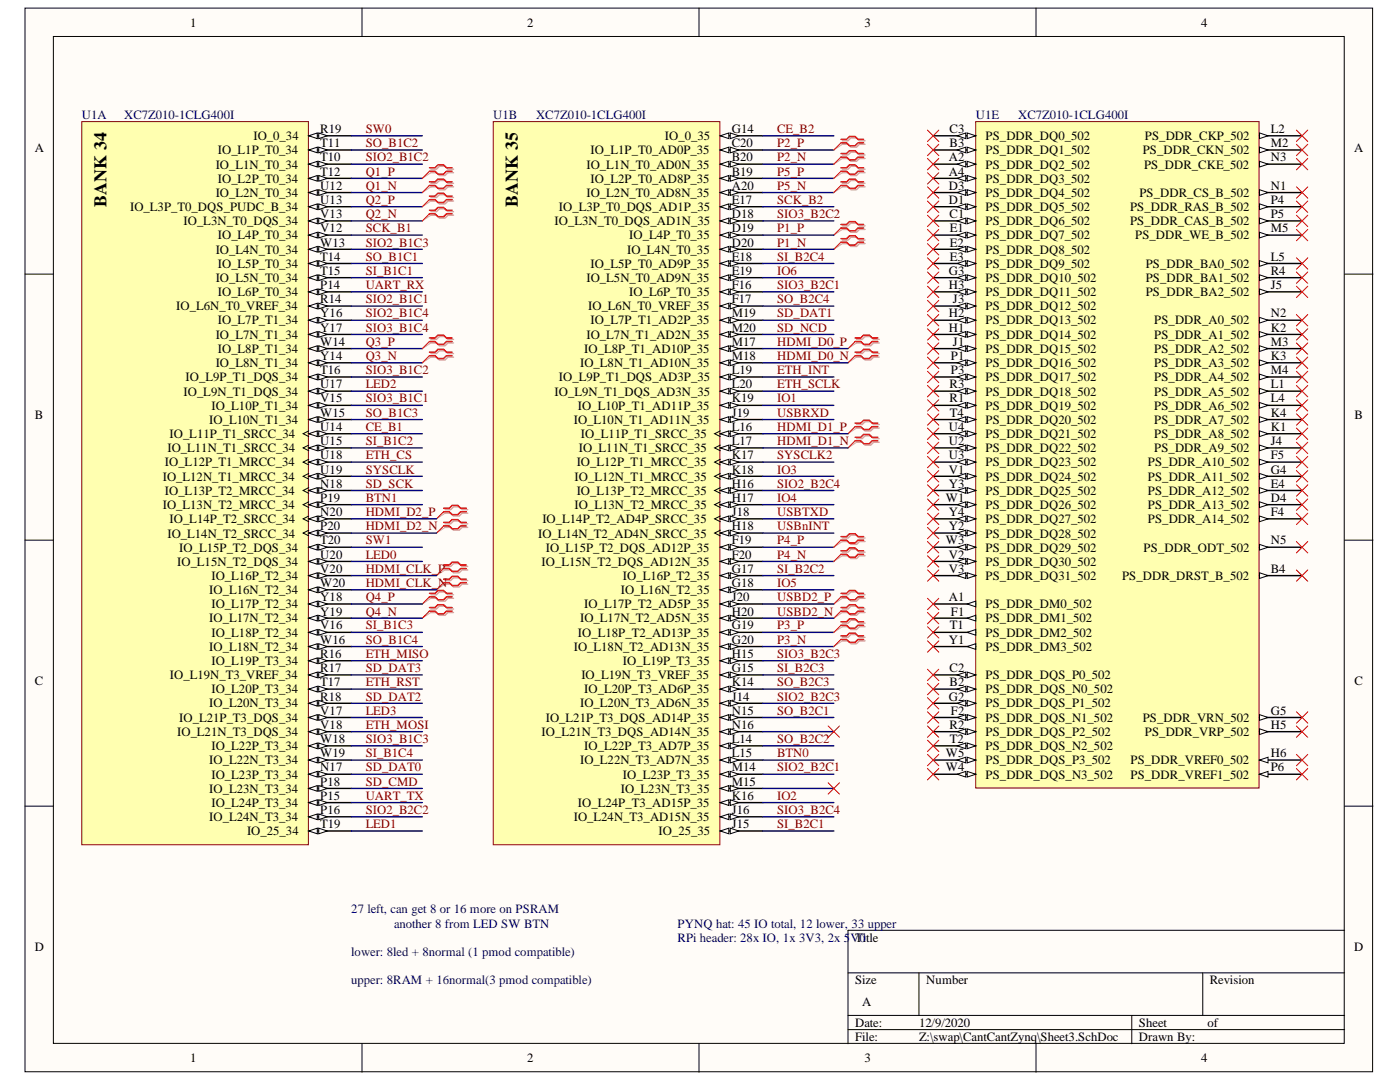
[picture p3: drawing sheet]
<svg xmlns="http://www.w3.org/2000/svg" width="279mm" height="216mm" viewBox="0 0 279 216" stroke-linecap="round" stroke-linejoin="round" font-family="sans-serif">
<defs><g id="words">
<g font-size="3.6">
<text x="21.2" y="41.2" transform="rotate(-90 21.2 41.2)">BANK 34</text>
<text x="103.3" y="41.2" transform="rotate(-90 103.3 41.2)">BANK 35</text>
</g>
<g font-size="2.5">
<text x="38" y="5.3">1</text>
<text x="105.2" y="5.3">2</text>
<text x="172.5" y="5.3">3</text>
<text x="239.7" y="5.3">4</text>
<text x="50.6" y="28">IO_0_34</text>
<text x="63.9" y="29.4">T11</text>
<text x="63.9" y="26.5">R19</text>
<text x="132.7" y="28">IO_0_35</text>
<text x="146" y="29.4">C20</text>
<text x="146" y="26.5">G14</text>
<text x="189.5" y="29.4">B3</text>
<text x="189.5" y="26.5">C3</text>
<text x="196.7" y="28">PS_DDR_DQ0_502</text>
<text x="228.5" y="28">PS_DDR_CKP_502</text>
<text x="253.6" y="29.4">M2</text>
<text x="253.6" y="26.5">L2</text>
<text x="6.9" y="30.4">A</text>
<text x="43" y="33.6">IO_L1N_T0_34</text>
<text x="43.5" y="30.8">IO_L1P_T0_34</text>
<text x="63.9" y="35.1">T12</text>
<text x="63.9" y="32.2">T10</text>
<text x="117" y="33.6">IO_L1N_T0_AD0N_35</text>
<text x="117.9" y="30.8">IO_L1P_T0_AD0P_35</text>
<text x="146" y="35.1">B19</text>
<text x="146" y="32.2">B20</text>
<text x="189.3" y="35.1">A4</text>
<text x="189.3" y="32.2">A2</text>
<text x="196.7" y="33.6">PS_DDR_DQ2_502</text>
<text x="196.7" y="30.8">PS_DDR_DQ1_502</text>
<text x="228.1" y="30.8">PS_DDR_CKN_502</text>
<text x="228.3" y="33.6">PS_DDR_CKE_502</text>
<text x="253.6" y="32.2">N3</text>
<text x="270.3" y="30.4">A</text>
<text x="43" y="39.3">IO_L2N_T0_34</text>
<text x="43.5" y="36.4">IO_L2P_T0_34</text>
<text x="63.9" y="40.7">U13</text>
<text x="63.9" y="37.9">U12</text>
<text x="117" y="39.3">IO_L2N_T0_AD8N_35</text>
<text x="117.9" y="36.4">IO_L2P_T0_AD8P_35</text>
<text x="146" y="40.7">E17</text>
<text x="146" y="37.9">A20</text>
<text x="189.3" y="40.7">D1</text>
<text x="189.3" y="37.9">D3</text>
<text x="196.7" y="39.3">PS_DDR_DQ4_502</text>
<text x="196.7" y="36.4">PS_DDR_DQ3_502</text>
<text x="227.4" y="39.3">PS_DDR_CS_B_502</text>
<text x="253.6" y="40.7">P4</text>
<text x="253.6" y="37.9">N1</text>
<text x="26" y="42.1">IO_L3P_T0_DQS_PUDC_B_34</text>
<text x="36.6" y="45">IO_L3N_T0_DQS_34</text>
<text x="43.5" y="47.8">IO_L4P_T0_34</text>
<text x="63.9" y="46.3">V12</text>
<text x="63.9" y="43.5">V13</text>
<text x="110.7" y="45">IO_L3N_T0_DQS_AD1N_35</text>
<text x="111.5" y="42.1">IO_L3P_T0_DQS_AD1P_35</text>
<text x="125.6" y="47.8">IO_L4P_T0_35</text>
<text x="146" y="46.3">D19</text>
<text x="146" y="43.5">D18</text>
<text x="189.5" y="43.5">C1</text>
<text x="189.6" y="46.3">E1</text>
<text x="196.7" y="47.8">PS_DDR_DQ7_502</text>
<text x="196.7" y="45">PS_DDR_DQ6_502</text>
<text x="196.7" y="42.1">PS_DDR_DQ5_502</text>
<text x="225.5" y="45">PS_DDR_CAS_B_502</text>
<text x="225.5" y="42.1">PS_DDR_RAS_B_502</text>
<text x="226.5" y="47.8">PS_DDR_WE_B_502</text>
<text x="253.6" y="46.3">M5</text>
<text x="253.6" y="43.5">P5</text>
<text x="43" y="50.6">IO_L4N_T0_34</text>
<text x="43.5" y="53.4">IO_L5P_T0_34</text>
<text x="63.9" y="52">T14</text>
<text x="63.9" y="49.2">W13</text>
<text x="117.9" y="53.4">IO_L5P_T0_AD9P_35</text>
<text x="125.2" y="50.6">IO_L4N_T0_35</text>
<text x="146" y="52">E18</text>
<text x="146" y="49.2">D20</text>
<text x="189.6" y="52">E3</text>
<text x="189.6" y="49.2">E2</text>
<text x="196.7" y="53.4">PS_DDR_DQ9_502</text>
<text x="196.7" y="50.6">PS_DDR_DQ8_502</text>
<text x="228.7" y="53.4">PS_DDR_BA0_502</text>
<text x="253.6" y="52">L5</text>
<text x="43" y="56.3">IO_L5N_T0_34</text>
<text x="43.5" y="59.1">IO_L6P_T0_34</text>
<text x="63.9" y="57.6">P14</text>
<text x="63.9" y="54.9">T15</text>
<text x="117" y="56.3">IO_L5N_T0_AD9N_35</text>
<text x="125.6" y="59.1">IO_L6P_T0_35</text>
<text x="146" y="57.6">F16</text>
<text x="146" y="54.9">E19</text>
<text x="189.3" y="57.6">H3</text>
<text x="189.3" y="54.9">G3</text>
<text x="196.7" y="59.1">PS_DDR_DQ11_502</text>
<text x="196.7" y="56.3">PS_DDR_DQ10_502</text>
<text x="228.7" y="56.3">PS_DDR_BA1_502</text>
<text x="228.7" y="59.1">PS_DDR_BA2_502</text>
<text x="253.6" y="54.9">R4</text>
<text x="253.6" y="57.6">J5</text>
<text x="35.2" y="62">IO_L6N_T0_VREF_34</text>
<text x="43.5" y="64.7">IO_L7P_T1_34</text>
<text x="63.9" y="63.3">Y16</text>
<text x="63.9" y="60.5">R14</text>
<text x="117.4" y="62">IO_L6N_T0_VREF_35</text>
<text x="117.9" y="64.7">IO_L7P_T1_AD2P_35</text>
<text x="146" y="63.3">M19</text>
<text x="146" y="60.5">F17</text>
<text x="189.3" y="63.3">H2</text>
<text x="190.2" y="60.5">J3</text>
<text x="196.7" y="64.7">PS_DDR_DQ13_502</text>
<text x="196.7" y="62">PS_DDR_DQ12_502</text>
<text x="230.3" y="64.7">PS_DDR_A0_502</text>
<text x="253.6" y="63.3">N2</text>
<text x="43" y="67.6">IO_L7N_T1_34</text>
<text x="43.5" y="70.4">IO_L8P_T1_34</text>
<text x="63.9" y="71.8">Y14</text>
<text x="63.9" y="69">W14</text>
<text x="63.9" y="66.2">Y17</text>
<text x="116.6" y="70.4">IO_L8P_T1_AD10P_35</text>
<text x="117" y="67.6">IO_L7N_T1_AD2N_35</text>
<text x="146" y="71.8">M18</text>
<text x="146" y="69">M17</text>
<text x="146" y="66.2">M20</text>
<text x="189.3" y="66.2">H1</text>
<text x="189.8" y="71.8">P1</text>
<text x="190.2" y="69">J1</text>
<text x="196.7" y="70.4">PS_DDR_DQ15_502</text>
<text x="196.7" y="67.6">PS_DDR_DQ14_502</text>
<text x="230.3" y="67.6">PS_DDR_A1_502</text>
<text x="230.3" y="70.4">PS_DDR_A2_502</text>
<text x="253.6" y="66.2">K2</text>
<text x="253.6" y="69">M3</text>
<text x="253.6" y="71.8">K3</text>
<text x="37" y="76.1">IO_L9P_T1_DQS_34</text>
<text x="43" y="73.3">IO_L8N_T1_34</text>
<text x="63.9" y="77.5">U17</text>
<text x="63.9" y="74.6">T16</text>
<text x="111.5" y="76.1">IO_L9P_T1_DQS_AD3P_35</text>
<text x="115.8" y="73.3">IO_L8N_T1_AD10N_35</text>
<text x="146" y="77.5">L20</text>
<text x="146" y="74.6">L19</text>
<text x="189.5" y="77.5">R3</text>
<text x="189.8" y="74.6">P3</text>
<text x="196.7" y="76.1">PS_DDR_DQ17_502</text>
<text x="196.7" y="73.3">PS_DDR_DQ16_502</text>
<text x="230.3" y="73.3">PS_DDR_A3_502</text>
<text x="230.3" y="76.1">PS_DDR_A4_502</text>
<text x="253.6" y="74.6">M4</text>
<text x="253.6" y="77.5">L1</text>
<text x="6.9" y="83.5">B</text>
<text x="36.6" y="78.9">IO_L9N_T1_DQS_34</text>
<text x="42.2" y="81.7">IO_L10P_T1_34</text>
<text x="63.9" y="83.2">W15</text>
<text x="63.9" y="80.3">V15</text>
<text x="110.7" y="78.9">IO_L9N_T1_DQS_AD3N_35</text>
<text x="115.3" y="81.7">IO_L10P_T1_AD11P_35</text>
<text x="146" y="83.2">J19</text>
<text x="146" y="80.3">K19</text>
<text x="189.5" y="80.3">R1</text>
<text x="189.6" y="83.2">T4</text>
<text x="196.7" y="81.7">PS_DDR_DQ19_502</text>
<text x="196.7" y="78.9">PS_DDR_DQ18_502</text>
<text x="230.3" y="78.9">PS_DDR_A5_502</text>
<text x="230.3" y="81.7">PS_DDR_A6_502</text>
<text x="253.6" y="80.3">L4</text>
<text x="253.6" y="83.2">K4</text>
<text x="270.3" y="83.5">B</text>
<text x="33.8" y="87.4">IO_L11P_T1_SRCC_34</text>
<text x="41.8" y="84.6">IO_L10N_T1_34</text>
<text x="63.9" y="88.8">U15</text>
<text x="63.9" y="86">U14</text>
<text x="114.5" y="84.6">IO_L10N_T1_AD11N_35</text>
<text x="115.9" y="87.4">IO_L11P_T1_SRCC_35</text>
<text x="146" y="88.8">L17</text>
<text x="146" y="86">L16</text>
<text x="189.3" y="88.8">U2</text>
<text x="189.3" y="86">U4</text>
<text x="196.7" y="87.4">PS_DDR_DQ21_502</text>
<text x="196.7" y="84.6">PS_DDR_DQ20_502</text>
<text x="230.3" y="84.6">PS_DDR_A7_502</text>
<text x="230.3" y="87.4">PS_DDR_A8_502</text>
<text x="253.6" y="86">K1</text>
<text x="253.6" y="88.8">J4</text>
<text x="32.5" y="95.9">IO_L12N_T1_MRCC_34</text>
<text x="32.9" y="93.1">IO_L12P_T1_MRCC_34</text>
<text x="33.4" y="90.3">IO_L11N_T1_SRCC_34</text>
<text x="63.9" y="94.5">U19</text>
<text x="63.9" y="91.6">U18</text>
<text x="114.7" y="95.9">IO_L12N_T1_MRCC_35</text>
<text x="115.1" y="93.1">IO_L12P_T1_MRCC_35</text>
<text x="115.5" y="90.3">IO_L11N_T1_SRCC_35</text>
<text x="146" y="94.5">K18</text>
<text x="146" y="91.6">K17</text>
<text x="189.3" y="94.5">V1</text>
<text x="189.3" y="91.6">U3</text>
<text x="196.7" y="95.9">PS_DDR_DQ24_502</text>
<text x="196.7" y="93.1">PS_DDR_DQ23_502</text>
<text x="196.7" y="90.3">PS_DDR_DQ22_502</text>
<text x="229.1" y="93.1">PS_DDR_A10_502</text>
<text x="229.1" y="95.9">PS_DDR_A11_502</text>
<text x="230.3" y="90.3">PS_DDR_A9_502</text>
<text x="253.6" y="91.6">F5</text>
<text x="253.6" y="94.5">G4</text>
<text x="32.5" y="101.6">IO_L13N_T2_MRCC_34</text>
<text x="32.9" y="98.7">IO_L13P_T2_MRCC_34</text>
<text x="63.9" y="100.2">P19</text>
<text x="63.9" y="97.3">N18</text>
<text x="114.7" y="101.6">IO_L13N_T2_MRCC_35</text>
<text x="115.1" y="98.7">IO_L13P_T2_MRCC_35</text>
<text x="146" y="100.2">H17</text>
<text x="146" y="97.3">H16</text>
<text x="188.7" y="100.2">W1</text>
<text x="189.3" y="97.3">Y3</text>
<text x="196.7" y="101.6">PS_DDR_DQ26_502</text>
<text x="196.7" y="98.7">PS_DDR_DQ25_502</text>
<text x="229.1" y="98.7">PS_DDR_A12_502</text>
<text x="229.1" y="101.6">PS_DDR_A13_502</text>
<text x="253.6" y="97.3">E4</text>
<text x="253.6" y="100.2">D4</text>
<text x="33.4" y="107.3">IO_L14N_T2_SRCC_34</text>
<text x="33.8" y="104.4">IO_L14P_T2_SRCC_34</text>
<text x="63.9" y="105.8">P20</text>
<text x="63.9" y="103">N20</text>
<text x="107.4" y="107.3">IO_L14N_T2_AD4N_SRCC_35</text>
<text x="108.2" y="104.4">IO_L14P_T2_AD4P_SRCC_35</text>
<text x="146" y="105.8">H18</text>
<text x="146" y="103">J18</text>
<text x="189.3" y="105.8">Y2</text>
<text x="189.3" y="103">Y4</text>
<text x="196.7" y="107.3">PS_DDR_DQ28_502</text>
<text x="196.7" y="104.4">PS_DDR_DQ27_502</text>
<text x="229.1" y="104.4">PS_DDR_A14_502</text>
<text x="253.6" y="103">F4</text>
<text x="35.3" y="112.9">IO_L15N_T2_DQS_34</text>
<text x="35.8" y="110.1">IO_L15P_T2_DQS_34</text>
<text x="63.9" y="111.5">U20</text>
<text x="63.9" y="108.6">T20</text>
<text x="108.1" y="112.9">IO_L15N_T2_DQS_AD12N_35</text>
<text x="108.9" y="110.1">IO_L15P_T2_DQS_AD12P_35</text>
<text x="146" y="111.5">F20</text>
<text x="146" y="108.6">F19</text>
<text x="188.7" y="108.6">W3</text>
<text x="189.3" y="111.5">V2</text>
<text x="196.7" y="112.9">PS_DDR_DQ30_502</text>
<text x="196.7" y="110.1">PS_DDR_DQ29_502</text>
<text x="228.2" y="110.1">PS_DDR_ODT_502</text>
<text x="253.6" y="108.6">N5</text>
<text x="41.8" y="118.6">IO_L16N_T2_34</text>
<text x="42.2" y="115.7">IO_L16P_T2_34</text>
<text x="63.9" y="119.9">Y18</text>
<text x="63.9" y="117.2">W20</text>
<text x="63.9" y="114.3">V20</text>
<text x="123.9" y="118.6">IO_L16N_T2_35</text>
<text x="124.3" y="115.7">IO_L16P_T2_35</text>
<text x="146" y="119.9">J20</text>
<text x="146" y="117.2">G18</text>
<text x="146" y="114.3">G17</text>
<text x="189.3" y="119.9">A1</text>
<text x="189.3" y="114.3">V3</text>
<text x="196.7" y="115.7">PS_DDR_DQ31_502</text>
<text x="223.9" y="115.7">PS_DDR_DRST_B_502</text>
<text x="253.6" y="114.3">B4</text>
<text x="41.8" y="124.2">IO_L17N_T2_34</text>
<text x="42.2" y="121.4">IO_L17P_T2_34</text>
<text x="63.9" y="125.6">V16</text>
<text x="63.9" y="122.8">Y19</text>
<text x="115.8" y="124.2">IO_L17N_T2_AD5N_35</text>
<text x="116.6" y="121.4">IO_L17P_T2_AD5P_35</text>
<text x="146" y="125.6">G19</text>
<text x="146" y="122.8">H20</text>
<text x="189.6" y="125.6">T1</text>
<text x="189.8" y="122.8">F1</text>
<text x="196.7" y="121.4">PS_DDR_DM0_502</text>
<text x="196.7" y="124.2">PS_DDR_DM1_502</text>
<text x="41.8" y="129.8">IO_L18N_T2_34</text>
<text x="42.2" y="127">IO_L18P_T2_34</text>
<text x="63.9" y="131.3">R16</text>
<text x="63.9" y="128.5">W16</text>
<text x="114.5" y="129.8">IO_L18N_T2_AD13N_35</text>
<text x="115.3" y="127">IO_L18P_T2_AD13P_35</text>
<text x="146" y="131.3">H15</text>
<text x="146" y="128.5">G20</text>
<text x="189.3" y="128.5">Y1</text>
<text x="196.7" y="127">PS_DDR_DM2_502</text>
<text x="196.7" y="129.8">PS_DDR_DM3_502</text>
<text x="6.9" y="136.6">C</text>
<text x="33.9" y="135.5">IO_L19N_T3_VREF_34</text>
<text x="42.2" y="132.7">IO_L19P_T3_34</text>
<text x="63.9" y="136.9">T17</text>
<text x="63.9" y="134.1">R17</text>
<text x="116" y="135.5">IO_L19N_T3_VREF_35</text>
<text x="124.3" y="132.7">IO_L19P_T3_35</text>
<text x="146" y="136.9">K14</text>
<text x="146" y="134.1">G15</text>
<text x="189.5" y="136.9">B2</text>
<text x="189.5" y="134.1">C2</text>
<text x="196.7" y="135.5">PS_DDR_DQS_P0_502</text>
<text x="270.3" y="136.6">C</text>
<text x="41.8" y="141.2">IO_L20N_T3_34</text>
<text x="42.2" y="138.4">IO_L20P_T3_34</text>
<text x="63.9" y="142.6">V17</text>
<text x="63.9" y="139.8">R18</text>
<text x="115.8" y="141.2">IO_L20N_T3_AD6N_35</text>
<text x="116.6" y="138.4">IO_L20P_T3_AD6P_35</text>
<text x="146" y="142.6">N15</text>
<text x="146" y="139.8">J14</text>
<text x="189.3" y="139.8">G2</text>
<text x="189.8" y="142.6">F2</text>
<text x="196.7" y="138.4">PS_DDR_DQS_N0_502</text>
<text x="196.7" y="141.2">PS_DDR_DQS_P1_502</text>
<text x="253.6" y="142.6">G5</text>
<text x="35.3" y="146.8">IO_L21N_T3_DQS_34</text>
<text x="35.8" y="144">IO_L21P_T3_DQS_34</text>
<text x="42.2" y="149.7">IO_L22P_T3_34</text>
<text x="63.9" y="148.3">W18</text>
<text x="63.9" y="145.5">V18</text>
<text x="108.1" y="146.8">IO_L21N_T3_DQS_AD14N_35</text>
<text x="108.9" y="144">IO_L21P_T3_DQS_AD14P_35</text>
<text x="116.6" y="149.7">IO_L22P_T3_AD7P_35</text>
<text x="146" y="148.3">L14</text>
<text x="146" y="145.5">N16</text>
<text x="189.5" y="145.5">R2</text>
<text x="189.6" y="148.3">T2</text>
<text x="196.7" y="144">PS_DDR_DQS_N1_502</text>
<text x="196.7" y="149.7">PS_DDR_DQS_N2_502</text>
<text x="196.7" y="146.8">PS_DDR_DQS_P2_502</text>
<text x="228.1" y="144">PS_DDR_VRN_502</text>
<text x="228.5" y="146.8">PS_DDR_VRP_502</text>
<text x="253.6" y="145.5">H5</text>
<text x="41.8" y="152.5">IO_L22N_T3_34</text>
<text x="42.2" y="155.4">IO_L23P_T3_34</text>
<text x="63.9" y="153.9">N17</text>
<text x="63.9" y="151.1">W19</text>
<text x="115.8" y="152.5">IO_L22N_T3_AD7N_35</text>
<text x="124.3" y="155.4">IO_L23P_T3_35</text>
<text x="146" y="153.9">M14</text>
<text x="146" y="151.1">L15</text>
<text x="188.7" y="153.9">W4</text>
<text x="188.7" y="151.1">W5</text>
<text x="196.7" y="155.4">PS_DDR_DQS_N3_502</text>
<text x="196.7" y="152.5">PS_DDR_DQS_P3_502</text>
<text x="225.6" y="155.4">PS_DDR_VREF1_502</text>
<text x="225.6" y="152.5">PS_DDR_VREF0_502</text>
<text x="253.6" y="153.9">P6</text>
<text x="253.6" y="151.1">H6</text>
<text x="41.8" y="158.2">IO_L23N_T3_34</text>
<text x="42.2" y="161">IO_L24P_T3_34</text>
<text x="63.9" y="159.6">P15</text>
<text x="63.9" y="156.8">P18</text>
<text x="115.3" y="161">IO_L24P_T3_AD15P_35</text>
<text x="123.9" y="158.2">IO_L23N_T3_35</text>
<text x="146" y="159.6">K16</text>
<text x="146" y="156.8">M15</text>
<text x="41.8" y="163.8">IO_L24N_T3_34</text>
<text x="49.3" y="166.7">IO_25_34</text>
<text x="63.9" y="165.3">T19</text>
<text x="63.9" y="162.5">P16</text>
<text x="114.5" y="163.8">IO_L24N_T3_AD15N_35</text>
<text x="131.4" y="166.7">IO_25_35</text>
<text x="146" y="165.3">J15</text>
<text x="146" y="162.5">J16</text>
<text x="6.9" y="189.7">D</text>
<text x="270.3" y="189.7">D</text>
<text x="170.6" y="196.4">Size</text>
<text x="184.9" y="196.4">Number</text>
<text x="241.4" y="196.4">Revision</text>
<text x="172.1" y="200.7">A</text>
<text x="170.6" y="204.9">Date:</text>
<text x="170.6" y="207.7">File:</text>
<text x="183.4" y="204.9">12/9/2020</text>
<text x="183.4" y="207.7">Z:\swap\CantCantZynq\Sheet3.SchDoc</text>
<text x="227.3" y="204.9">Sheet</text>
<text x="227.3" y="207.7">Drawn By:</text>
<text x="241" y="204.9">of</text>
<text x="38" y="212">1</text>
<text x="105.2" y="212">2</text>
<text x="172.5" y="212">3</text>
<text x="239.7" y="212">4</text>
</g>
<g font-size="2.5" fill="#000080">
<text x="16.3" y="23.7">U1A</text>
<text x="24.8" y="23.7">XC7Z010-1CLG400I</text>
<text x="98.4" y="23.7">U1B</text>
<text x="107" y="23.7">XC7Z010-1CLG400I</text>
<text x="194.7" y="23.7">U1E</text>
<text x="203.2" y="23.7">XC7Z010-1CLG400I</text>
<text x="70.1" y="182.2">27 left, can get 8 or 16 more on PSRAM</text>
<text x="78.6" y="185.1">another 8 from LED SW BTN</text>
<text x="135.2" y="185.1">PYNQ hat: 45 IO total, 12 lower, 33 upper</text>
<text x="70.1" y="190.8">lower: 8led + 8normal (1 pmod compatible)</text>
<text x="135.2" y="187.9">RPi header: 28x IO, 1x 3V3, 2x 5VT0itle</text>
<text x="70.1" y="196.4">upper: 8RAM + 16normal(3 pmod compatible)</text>
</g>
<g font-size="2.5" fill="#800000">
<text x="73" y="29.4">SO_B1C2</text>
<text x="73" y="26.5">SW0</text>
<text x="155.1" y="26.5">CE_B2</text>
<text x="155.1" y="29.4">P2_P</text>
<text x="73" y="32.2">SIO2_B1C2</text>
<text x="73" y="35.1">Q1_P</text>
<text x="155.1" y="32.2">P2_N</text>
<text x="155.1" y="35.1">P5_P</text>
<text x="73" y="37.9">Q1_N</text>
<text x="73" y="40.7">Q2_P</text>
<text x="155.1" y="40.7">SCK_B2</text>
<text x="155.1" y="37.9">P5_N</text>
<text x="73" y="46.3">SCK_B1</text>
<text x="73" y="43.5">Q2_N</text>
<text x="155.1" y="43.5">SIO3_B2C2</text>
<text x="155.1" y="46.3">P1_P</text>
<text x="73" y="52">SO_B1C1</text>
<text x="73" y="49.2">SIO2_B1C3</text>
<text x="155.1" y="52">SI_B2C4</text>
<text x="155.1" y="49.2">P1_N</text>
<text x="73" y="57.6">UART_RX</text>
<text x="73" y="54.9">SI_B1C1</text>
<text x="155.1" y="57.6">SIO3_B2C1</text>
<text x="155.1" y="54.9">IO6</text>
<text x="73" y="60.5">SIO2_B1C1</text>
<text x="73" y="63.3">SIO2_B1C4</text>
<text x="155.1" y="60.5">SO_B2C4</text>
<text x="155.1" y="63.3">SD_DAT1</text>
<text x="73" y="66.2">SIO3_B1C4</text>
<text x="73" y="69">Q3_P</text>
<text x="73" y="71.8">Q3_N</text>
<text x="155.1" y="69">HDMI_D0_P</text>
<text x="155.1" y="71.8">HDMI_D0_N</text>
<text x="155.1" y="66.2">SD_NCD</text>
<text x="73" y="74.6">SIO3_B1C2</text>
<text x="73" y="77.5">LED2</text>
<text x="155.1" y="74.6">ETH_INT</text>
<text x="155.1" y="77.5">ETH_SCLK</text>
<text x="73" y="83.2">SO_B1C3</text>
<text x="73" y="80.3">SIO3_B1C1</text>
<text x="155.1" y="83.2">USBRXD</text>
<text x="155.1" y="80.3">IO1</text>
<text x="73" y="86">CE_B1</text>
<text x="73" y="88.8">SI_B1C2</text>
<text x="155.1" y="86">HDMI_D1_P</text>
<text x="155.1" y="88.8">HDMI_D1_N</text>
<text x="73" y="94.5">SYSCLK</text>
<text x="73" y="91.6">ETH_CS</text>
<text x="155.1" y="91.6">SYSCLK2</text>
<text x="155.1" y="94.5">IO3</text>
<text x="73" y="100.2">BTN1</text>
<text x="73" y="97.3">SD_SCK</text>
<text x="155.1" y="97.3">SIO2_B2C4</text>
<text x="155.1" y="100.2">IO4</text>
<text x="73" y="103">HDMI_D2_P</text>
<text x="73" y="105.8">HDMI_D2_N</text>
<text x="155.1" y="103">USBTXD</text>
<text x="155.1" y="105.8">USBnINT</text>
<text x="73" y="108.6">SW1</text>
<text x="73" y="111.5">LED0</text>
<text x="155.1" y="108.6">P4_P</text>
<text x="155.1" y="111.5">P4_N</text>
<text x="73" y="119.9">Q4_P</text>
<text x="73" y="114.3">HDMI_CLK_P</text>
<text x="73" y="117.2">HDMI_CLK_N</text>
<text x="155.1" y="114.3">SI_B2C2</text>
<text x="155.1" y="119.9">USBD2_P</text>
<text x="155.1" y="117.2">IO5</text>
<text x="73" y="125.6">SI_B1C3</text>
<text x="73" y="122.8">Q4_N</text>
<text x="155.1" y="122.8">USBD2_N</text>
<text x="155.1" y="125.6">P3_P</text>
<text x="73" y="131.3">ETH_MISO</text>
<text x="73" y="128.5">SO_B1C4</text>
<text x="155.1" y="131.3">SIO3_B2C3</text>
<text x="155.1" y="128.5">P3_N</text>
<text x="73" y="136.9">ETH_RST</text>
<text x="73" y="134.1">SD_DAT3</text>
<text x="155.1" y="136.9">SO_B2C3</text>
<text x="155.1" y="134.1">SI_B2C3</text>
<text x="73" y="142.6">LED3</text>
<text x="73" y="139.8">SD_DAT2</text>
<text x="155.1" y="142.6">SO_B2C1</text>
<text x="155.1" y="139.8">SIO2_B2C3</text>
<text x="73" y="145.5">ETH_MOSI</text>
<text x="73" y="148.3">SIO3_B1C3</text>
<text x="155.1" y="148.3">SO_B2C2</text>
<text x="73" y="151.1">SI_B1C4</text>
<text x="73" y="153.9">SD_DAT0</text>
<text x="155.1" y="153.9">SIO2_B2C1</text>
<text x="155.1" y="151.1">BTN0</text>
<text x="73" y="159.6">UART_TX</text>
<text x="73" y="156.8">SD_CMD</text>
<text x="155.1" y="159.6">IO2</text>
<text x="73" y="162.5">SIO2_B2C2</text>
<text x="73" y="165.3">LED1</text>
<text x="155.1" y="165.3">SI_B2C1</text>
<text x="155.1" y="162.5">SIO3_B2C4</text>
</g>
</g></defs>
<g fill="#fffcf8" stroke="#000" stroke-width=".2">
<path d="M5 1.6h268.9v212.3h-268.9z"/>
<path d="M10.7 7.3h257.6v200.9h-257.6z"/>
</g>
<g fill="none" stroke="#000" stroke-width=".2">
<path d="M72.2 1.6v5.7M139.5 1.6v5.7M206.8 1.6v5.7M5 54.7h5.7M268.4 54.7h5.6M5 107.8h5.7M268.4 107.8h5.6M5 160.9h5.7M268.4 160.9h5.6M169.2 194.1h99.2M183.4 194.1v8.5M240 194.1v8.5"/>
<path d="M268.4 185.6h-99.2v22.7M72.2 208.3v5.6M139.5 208.3v5.6M169.2 202.6h99.2M169.2 205.4h99.2M206.8 208.3v5.6M225.9 202.6v5.7"/>
</g>
<path d="M16.3 24.3h45.2v144.3h-45.2z" fill="#ffffb0" stroke="#800000" stroke-width=".2"/>
<path d="M61.6 165.8h8.5" fill="none" stroke="#000" stroke-width=".28"/>
<path d="M61.6 165.8l1.7-.6v1.2z" fill="#fffcf8"/>
<path d="M61.6 165.8l1.7-.6v1.2z" fill="none" stroke="#000" stroke-width=".2"/>
<path d="M63.6 165.2l1.7 .6-1.7 .6z" fill="#fffcf8"/>
<path d="M63.6 165.2l1.7 .6-1.7 .6z" fill="none" stroke="#000" stroke-width=".2"/>
<path d="M61.6 163h8.5" fill="none" stroke="#000" stroke-width=".28"/>
<path d="M61.6 163l1.7-.6v1.1z" fill="#fffcf8"/>
<path d="M61.6 163l1.7-.6v1.1z" fill="none" stroke="#000" stroke-width=".2"/>
<path d="M63.6 162.4l1.7 .6-1.7 .5z" fill="#fffcf8"/>
<path d="M63.6 162.4l1.7 .6-1.7 .5z" fill="none" stroke="#000" stroke-width=".2"/>
<path d="M61.6 160.2h8.5" fill="none" stroke="#000" stroke-width=".28"/>
<path d="M61.6 160.2l1.7-.6v1.1z" fill="#fffcf8"/>
<path d="M61.6 160.2l1.7-.6v1.1z" fill="none" stroke="#000" stroke-width=".2"/>
<path d="M63.6 159.6l1.7 .6-1.7 .5z" fill="#fffcf8"/>
<path d="M63.6 159.6l1.7 .6-1.7 .5z" fill="none" stroke="#000" stroke-width=".2"/>
<path d="M61.6 157.3h8.5" fill="none" stroke="#000" stroke-width=".28"/>
<path d="M61.6 157.3l1.7-.5v1.1z" fill="#fffcf8"/>
<path d="M61.6 157.3l1.7-.5v1.1z" fill="none" stroke="#000" stroke-width=".2"/>
<path d="M63.6 156.8l1.7 .5-1.7 .6z" fill="#fffcf8"/>
<path d="M63.6 156.8l1.7 .5-1.7 .6z" fill="none" stroke="#000" stroke-width=".2"/>
<path d="M61.6 154.5h8.5" fill="none" stroke="#000" stroke-width=".28"/>
<path d="M61.6 154.5l1.7-.6v1.2z" fill="#fffcf8"/>
<path d="M61.6 154.5l1.7-.6v1.2z" fill="none" stroke="#000" stroke-width=".2"/>
<path d="M63.6 153.9l1.7 .6-1.7 .6z" fill="#fffcf8"/>
<path d="M63.6 153.9l1.7 .6-1.7 .6z" fill="none" stroke="#000" stroke-width=".2"/>
<path d="M61.6 151.7h8.5" fill="none" stroke="#000" stroke-width=".28"/>
<path d="M61.6 151.7l1.7-.6v1.1z" fill="#fffcf8"/>
<path d="M61.6 151.7l1.7-.6v1.1z" fill="none" stroke="#000" stroke-width=".2"/>
<path d="M63.6 151.1l1.7 .6-1.7 .5z" fill="#fffcf8"/>
<path d="M63.6 151.1l1.7 .6-1.7 .5z" fill="none" stroke="#000" stroke-width=".2"/>
<path d="M61.6 148.8h8.5" fill="none" stroke="#000" stroke-width=".28"/>
<path d="M61.6 148.8l1.7-.5v1.1z" fill="#fffcf8"/>
<path d="M61.6 148.8l1.7-.5v1.1z" fill="none" stroke="#000" stroke-width=".2"/>
<path d="M63.6 148.3l1.7 .5-1.7 .6z" fill="#fffcf8"/>
<path d="M63.6 148.3l1.7 .5-1.7 .6z" fill="none" stroke="#000" stroke-width=".2"/>
<path d="M61.6 146h8.5" fill="none" stroke="#000" stroke-width=".28"/>
<path d="M61.6 146l1.7-.6v1.2z" fill="#fffcf8"/>
<path d="M61.6 146l1.7-.6v1.2z" fill="none" stroke="#000" stroke-width=".2"/>
<path d="M63.6 145.4l1.7 .6-1.7 .6z" fill="#fffcf8"/>
<path d="M63.6 145.4l1.7 .6-1.7 .6z" fill="none" stroke="#000" stroke-width=".2"/>
<path d="M61.6 143.2h8.5" fill="none" stroke="#000" stroke-width=".28"/>
<path d="M61.6 143.2l1.7-.6v1.1z" fill="#fffcf8"/>
<path d="M61.6 143.2l1.7-.6v1.1z" fill="none" stroke="#000" stroke-width=".2"/>
<path d="M63.6 142.6l1.7 .6-1.7 .5z" fill="#fffcf8"/>
<path d="M63.6 142.6l1.7 .6-1.7 .5z" fill="none" stroke="#000" stroke-width=".2"/>
<path d="M61.6 140.3h8.5" fill="none" stroke="#000" stroke-width=".28"/>
<path d="M61.6 140.3l1.7-.5v1.1z" fill="#fffcf8"/>
<path d="M61.6 140.3l1.7-.5v1.1z" fill="none" stroke="#000" stroke-width=".2"/>
<path d="M63.6 139.8l1.7 .5-1.7 .6z" fill="#fffcf8"/>
<path d="M63.6 139.8l1.7 .5-1.7 .6z" fill="none" stroke="#000" stroke-width=".2"/>
<path d="M61.6 137.5h8.5" fill="none" stroke="#000" stroke-width=".28"/>
<path d="M61.6 137.5l1.7-.6v1.2z" fill="#fffcf8"/>
<path d="M61.6 137.5l1.7-.6v1.2z" fill="none" stroke="#000" stroke-width=".2"/>
<path d="M63.6 136.9l1.7 .6-1.7 .6z" fill="#fffcf8"/>
<path d="M63.6 136.9l1.7 .6-1.7 .6z" fill="none" stroke="#000" stroke-width=".2"/>
<path d="M61.6 134.7h8.5" fill="none" stroke="#000" stroke-width=".28"/>
<path d="M61.6 134.7l1.7-.6v1.1z" fill="#fffcf8"/>
<path d="M61.6 134.7l1.7-.6v1.1z" fill="none" stroke="#000" stroke-width=".2"/>
<path d="M63.6 134.1l1.7 .6-1.7 .5z" fill="#fffcf8"/>
<path d="M63.6 134.1l1.7 .6-1.7 .5z" fill="none" stroke="#000" stroke-width=".2"/>
<path d="M61.6 131.8h8.5" fill="none" stroke="#000" stroke-width=".28"/>
<path d="M61.6 131.8l1.7-.5v1.1z" fill="#fffcf8"/>
<path d="M61.6 131.8l1.7-.5v1.1z" fill="none" stroke="#000" stroke-width=".2"/>
<path d="M63.6 131.3l1.7 .5-1.7 .6z" fill="#fffcf8"/>
<path d="M63.6 131.3l1.7 .5-1.7 .6z" fill="none" stroke="#000" stroke-width=".2"/>
<path d="M61.6 129h8.5" fill="none" stroke="#000" stroke-width=".28"/>
<path d="M61.6 129l1.7-.6v1.2z" fill="#fffcf8"/>
<path d="M61.6 129l1.7-.6v1.2z" fill="none" stroke="#000" stroke-width=".2"/>
<path d="M63.6 128.4l1.7 .6-1.7 .6z" fill="#fffcf8"/>
<path d="M63.6 128.4l1.7 .6-1.7 .6z" fill="none" stroke="#000" stroke-width=".2"/>
<path d="M61.6 126.2h8.5" fill="none" stroke="#000" stroke-width=".28"/>
<path d="M61.6 126.2l1.7-.6v1.1z" fill="#fffcf8"/>
<path d="M61.6 126.2l1.7-.6v1.1z" fill="none" stroke="#000" stroke-width=".2"/>
<path d="M63.6 125.6l1.7 .6-1.7 .5z" fill="#fffcf8"/>
<path d="M63.6 125.6l1.7 .6-1.7 .5z" fill="none" stroke="#000" stroke-width=".2"/>
<path d="M61.6 123.3h8.5" fill="none" stroke="#000" stroke-width=".28"/>
<path d="M61.6 123.3l1.7-.5v1.1z" fill="#fffcf8"/>
<path d="M61.6 123.3l1.7-.5v1.1z" fill="none" stroke="#000" stroke-width=".2"/>
<path d="M63.6 122.8l1.7 .5-1.7 .6z" fill="#fffcf8"/>
<path d="M63.6 122.8l1.7 .5-1.7 .6z" fill="none" stroke="#000" stroke-width=".2"/>
<path d="M61.6 120.5h8.5" fill="none" stroke="#000" stroke-width=".28"/>
<path d="M61.6 120.5l1.7-.5v1.1z" fill="#fffcf8"/>
<path d="M61.6 120.5l1.7-.5v1.1z" fill="none" stroke="#000" stroke-width=".2"/>
<path d="M63.6 120l1.7 .5-1.7 .6z" fill="#fffcf8"/>
<path d="M63.6 120l1.7 .5-1.7 .6z" fill="none" stroke="#000" stroke-width=".2"/>
<path d="M61.6 117.7h8.5" fill="none" stroke="#000" stroke-width=".28"/>
<path d="M61.6 117.7l1.7-.6v1.2z" fill="#fffcf8"/>
<path d="M61.6 117.7l1.7-.6v1.2z" fill="none" stroke="#000" stroke-width=".2"/>
<path d="M63.6 117.1l1.7 .6-1.7 .6z" fill="#fffcf8"/>
<path d="M63.6 117.1l1.7 .6-1.7 .6z" fill="none" stroke="#000" stroke-width=".2"/>
<path d="M61.6 114.9h8.5" fill="none" stroke="#000" stroke-width=".28"/>
<path d="M61.6 114.9l1.7-.6v1.1z" fill="#fffcf8"/>
<path d="M61.6 114.9l1.7-.6v1.1z" fill="none" stroke="#000" stroke-width=".2"/>
<path d="M63.6 114.3l1.7 .6-1.7 .5z" fill="#fffcf8"/>
<path d="M63.6 114.3l1.7 .6-1.7 .5z" fill="none" stroke="#000" stroke-width=".2"/>
<path d="M61.6 112h8.5" fill="none" stroke="#000" stroke-width=".28"/>
<path d="M61.6 112l1.7-.5v1.1z" fill="#fffcf8"/>
<path d="M61.6 112l1.7-.5v1.1z" fill="none" stroke="#000" stroke-width=".2"/>
<path d="M63.6 111.5l1.7 .5-1.7 .6z" fill="#fffcf8"/>
<path d="M63.6 111.5l1.7 .5-1.7 .6z" fill="none" stroke="#000" stroke-width=".2"/>
<path d="M61.6 109.2h8.5" fill="none" stroke="#000" stroke-width=".28"/>
<path d="M61.6 109.2l1.7-.6v1.2z" fill="#fffcf8"/>
<path d="M61.6 109.2l1.7-.6v1.2z" fill="none" stroke="#000" stroke-width=".2"/>
<path d="M63.6 108.6l1.7 .6-1.7 .6z" fill="#fffcf8"/>
<path d="M61.6 105.8l-1.1 .6 1.1 .5M63.6 108.6l1.7 .6-1.7 .6z" fill="none" stroke="#000" stroke-width=".2"/>
<path d="M61.6 106.4h8.5" fill="none" stroke="#000" stroke-width=".28"/>
<path d="M61.6 106.4l1.7-.6v1.1z" fill="#fffcf8"/>
<path d="M61.6 106.4l1.7-.6v1.1z" fill="none" stroke="#000" stroke-width=".2"/>
<path d="M63.6 105.8l1.7 .6-1.7 .5z" fill="#fffcf8"/>
<path d="M61.6 103l-1.1 .5 1.1 .6M63.6 105.8l1.7 .6-1.7 .5z" fill="none" stroke="#000" stroke-width=".2"/>
<path d="M61.6 103.5h8.5" fill="none" stroke="#000" stroke-width=".28"/>
<path d="M61.6 103.5l1.7-.5v1.1z" fill="#fffcf8"/>
<path d="M61.6 103.5l1.7-.5v1.1z" fill="none" stroke="#000" stroke-width=".2"/>
<path d="M63.6 103l1.7 .5-1.7 .6z" fill="#fffcf8"/>
<path d="M61.6 100.1l-1.1 .6 1.1 .6M63.6 103l1.7 .5-1.7 .6z" fill="none" stroke="#000" stroke-width=".2"/>
<path d="M61.6 100.7h8.5" fill="none" stroke="#000" stroke-width=".28"/>
<path d="M61.6 100.7l1.7-.6v1.2z" fill="#fffcf8"/>
<path d="M61.6 100.7l1.7-.6v1.2z" fill="none" stroke="#000" stroke-width=".2"/>
<path d="M63.6 100.1l1.7 .6-1.7 .6z" fill="#fffcf8"/>
<path d="M61.6 97.3l-1.1 .6 1.1 .5M63.6 100.1l1.7 .6-1.7 .6z" fill="none" stroke="#000" stroke-width=".2"/>
<path d="M61.6 97.9h8.5" fill="none" stroke="#000" stroke-width=".28"/>
<path d="M61.6 97.9l1.7-.6v1.1z" fill="#fffcf8"/>
<path d="M61.6 97.9l1.7-.6v1.1z" fill="none" stroke="#000" stroke-width=".2"/>
<path d="M63.6 97.3l1.7 .6-1.7 .5z" fill="#fffcf8"/>
<path d="M61.6 94.5l-1.1 .5 1.1 .6M63.6 97.3l1.7 .6-1.7 .5z" fill="none" stroke="#000" stroke-width=".2"/>
<path d="M61.6 95h8.5" fill="none" stroke="#000" stroke-width=".28"/>
<path d="M61.6 95l1.7-.5v1.1z" fill="#fffcf8"/>
<path d="M61.6 95l1.7-.5v1.1z" fill="none" stroke="#000" stroke-width=".2"/>
<path d="M63.6 94.5l1.7 .5-1.7 .6z" fill="#fffcf8"/>
<path d="M61.6 91.6l-1.1 .6 1.1 .6M63.6 94.5l1.7 .5-1.7 .6z" fill="none" stroke="#000" stroke-width=".2"/>
<path d="M61.6 92.2h8.5" fill="none" stroke="#000" stroke-width=".28"/>
<path d="M61.6 92.2l1.7-.6v1.2z" fill="#fffcf8"/>
<path d="M61.6 92.2l1.7-.6v1.2z" fill="none" stroke="#000" stroke-width=".2"/>
<path d="M63.6 91.6l1.7 .6-1.7 .6z" fill="#fffcf8"/>
<path d="M61.6 88.8l-1.1 .6 1.1 .5M63.6 91.6l1.7 .6-1.7 .6z" fill="none" stroke="#000" stroke-width=".2"/>
<path d="M61.6 89.4h8.5" fill="none" stroke="#000" stroke-width=".28"/>
<path d="M61.6 89.4l1.7-.6v1.1z" fill="#fffcf8"/>
<path d="M61.6 89.4l1.7-.6v1.1z" fill="none" stroke="#000" stroke-width=".2"/>
<path d="M63.6 88.8l1.7 .6-1.7 .5z" fill="#fffcf8"/>
<path d="M61.6 86l-1.1 .5 1.1 .6M63.6 88.8l1.7 .6-1.7 .5z" fill="none" stroke="#000" stroke-width=".2"/>
<path d="M61.6 86.5h8.5" fill="none" stroke="#000" stroke-width=".28"/>
<path d="M61.6 86.5l1.7-.5v1.1z" fill="#fffcf8"/>
<path d="M61.6 86.5l1.7-.5v1.1z" fill="none" stroke="#000" stroke-width=".2"/>
<path d="M63.6 86l1.7 .5-1.7 .6z" fill="#fffcf8"/>
<path d="M63.6 86l1.7 .5-1.7 .6z" fill="none" stroke="#000" stroke-width=".2"/>
<path d="M61.6 83.7h8.5" fill="none" stroke="#000" stroke-width=".28"/>
<path d="M61.6 83.7l1.7-.6v1.2z" fill="#fffcf8"/>
<path d="M61.6 83.7l1.7-.6v1.2z" fill="none" stroke="#000" stroke-width=".2"/>
<path d="M63.6 83.1l1.7 .6-1.7 .6z" fill="#fffcf8"/>
<path d="M63.6 83.1l1.7 .6-1.7 .6z" fill="none" stroke="#000" stroke-width=".2"/>
<path d="M61.6 80.9h8.5" fill="none" stroke="#000" stroke-width=".28"/>
<path d="M61.6 80.9l1.7-.6v1.2z" fill="#fffcf8"/>
<path d="M61.6 80.9l1.7-.6v1.2z" fill="none" stroke="#000" stroke-width=".2"/>
<path d="M63.6 80.3l1.7 .6-1.7 .6z" fill="#fffcf8"/>
<path d="M63.6 80.3l1.7 .6-1.7 .6z" fill="none" stroke="#000" stroke-width=".2"/>
<path d="M61.6 78.1h8.5" fill="none" stroke="#000" stroke-width=".28"/>
<path d="M61.6 78.1l1.7-.6v1.1z" fill="#fffcf8"/>
<path d="M61.6 78.1l1.7-.6v1.1z" fill="none" stroke="#000" stroke-width=".2"/>
<path d="M63.6 77.5l1.7 .6-1.7 .5z" fill="#fffcf8"/>
<path d="M63.6 77.5l1.7 .6-1.7 .5z" fill="none" stroke="#000" stroke-width=".2"/>
<path d="M61.6 75.2h8.5" fill="none" stroke="#000" stroke-width=".28"/>
<path d="M61.6 75.2l1.7-.5v1.1z" fill="#fffcf8"/>
<path d="M61.6 75.2l1.7-.5v1.1z" fill="none" stroke="#000" stroke-width=".2"/>
<path d="M63.6 74.7l1.7 .5-1.7 .6z" fill="#fffcf8"/>
<path d="M63.6 74.7l1.7 .5-1.7 .6z" fill="none" stroke="#000" stroke-width=".2"/>
<path d="M61.6 72.4h8.5" fill="none" stroke="#000" stroke-width=".28"/>
<path d="M61.6 72.4l1.7-.6v1.2z" fill="#fffcf8"/>
<path d="M61.6 72.4l1.7-.6v1.2z" fill="none" stroke="#000" stroke-width=".2"/>
<path d="M63.6 71.8l1.7 .6-1.7 .6z" fill="#fffcf8"/>
<path d="M63.6 71.8l1.7 .6-1.7 .6z" fill="none" stroke="#000" stroke-width=".2"/>
<path d="M61.6 69.6h8.5" fill="none" stroke="#000" stroke-width=".28"/>
<path d="M61.6 69.6l1.7-.6v1.1z" fill="#fffcf8"/>
<path d="M61.6 69.6l1.7-.6v1.1z" fill="none" stroke="#000" stroke-width=".2"/>
<path d="M63.6 69l1.7 .6-1.7 .5z" fill="#fffcf8"/>
<path d="M63.6 69l1.7 .6-1.7 .5z" fill="none" stroke="#000" stroke-width=".2"/>
<path d="M61.6 66.7h8.5" fill="none" stroke="#000" stroke-width=".28"/>
<path d="M61.6 66.7l1.7-.5v1.1z" fill="#fffcf8"/>
<path d="M61.6 66.7l1.7-.5v1.1z" fill="none" stroke="#000" stroke-width=".2"/>
<path d="M63.6 66.2l1.7 .5-1.7 .6z" fill="#fffcf8"/>
<path d="M63.6 66.2l1.7 .5-1.7 .6z" fill="none" stroke="#000" stroke-width=".2"/>
<path d="M61.6 63.9h8.5" fill="none" stroke="#000" stroke-width=".28"/>
<path d="M61.6 63.9l1.7-.6v1.2z" fill="#fffcf8"/>
<path d="M61.6 63.9l1.7-.6v1.2z" fill="none" stroke="#000" stroke-width=".2"/>
<path d="M63.6 63.3l1.7 .6-1.7 .6z" fill="#fffcf8"/>
<path d="M63.6 63.3l1.7 .6-1.7 .6z" fill="none" stroke="#000" stroke-width=".2"/>
<path d="M61.6 61.1h8.5" fill="none" stroke="#000" stroke-width=".28"/>
<path d="M61.6 61.1l1.7-.6v1.1z" fill="#fffcf8"/>
<path d="M61.6 61.1l1.7-.6v1.1z" fill="none" stroke="#000" stroke-width=".2"/>
<path d="M63.6 60.5l1.7 .6-1.7 .5z" fill="#fffcf8"/>
<path d="M63.6 60.5l1.7 .6-1.7 .5z" fill="none" stroke="#000" stroke-width=".2"/>
<path d="M61.6 58.2h8.5" fill="none" stroke="#000" stroke-width=".28"/>
<path d="M61.6 58.2l1.7-.5v1.1z" fill="#fffcf8"/>
<path d="M61.6 58.2l1.7-.5v1.1z" fill="none" stroke="#000" stroke-width=".2"/>
<path d="M63.6 57.7l1.7 .5-1.7 .6z" fill="#fffcf8"/>
<path d="M63.6 57.7l1.7 .5-1.7 .6z" fill="none" stroke="#000" stroke-width=".2"/>
<path d="M61.6 55.4h8.5" fill="none" stroke="#000" stroke-width=".28"/>
<path d="M61.6 55.4l1.7-.6v1.2z" fill="#fffcf8"/>
<path d="M61.6 55.4l1.7-.6v1.2z" fill="none" stroke="#000" stroke-width=".2"/>
<path d="M63.6 54.8l1.7 .6-1.7 .6z" fill="#fffcf8"/>
<path d="M63.6 54.8l1.7 .6-1.7 .6z" fill="none" stroke="#000" stroke-width=".2"/>
<path d="M61.6 52.6h8.5" fill="none" stroke="#000" stroke-width=".28"/>
<path d="M61.6 52.6l1.7-.6v1.1z" fill="#fffcf8"/>
<path d="M61.6 52.6l1.7-.6v1.1z" fill="none" stroke="#000" stroke-width=".2"/>
<path d="M63.6 52l1.7 .6-1.7 .5z" fill="#fffcf8"/>
<path d="M63.6 52l1.7 .6-1.7 .5z" fill="none" stroke="#000" stroke-width=".2"/>
<path d="M61.6 49.7h8.5" fill="none" stroke="#000" stroke-width=".28"/>
<path d="M61.6 49.7l1.7-.5v1.1z" fill="#fffcf8"/>
<path d="M61.6 49.7l1.7-.5v1.1z" fill="none" stroke="#000" stroke-width=".2"/>
<path d="M63.6 49.2l1.7 .5-1.7 .6z" fill="#fffcf8"/>
<path d="M63.6 49.2l1.7 .5-1.7 .6z" fill="none" stroke="#000" stroke-width=".2"/>
<path d="M61.6 46.9h8.5" fill="none" stroke="#000" stroke-width=".28"/>
<path d="M61.6 46.9l1.7-.6v1.2z" fill="#fffcf8"/>
<path d="M61.6 46.9l1.7-.6v1.2z" fill="none" stroke="#000" stroke-width=".2"/>
<path d="M63.6 46.3l1.7 .6-1.7 .6z" fill="#fffcf8"/>
<path d="M63.6 46.3l1.7 .6-1.7 .6z" fill="none" stroke="#000" stroke-width=".2"/>
<path d="M61.6 44.1h8.5" fill="none" stroke="#000" stroke-width=".28"/>
<path d="M61.6 44.1l1.7-.6v1.1z" fill="#fffcf8"/>
<path d="M61.6 44.1l1.7-.6v1.1z" fill="none" stroke="#000" stroke-width=".2"/>
<path d="M63.6 43.5l1.7 .6-1.7 .5z" fill="#fffcf8"/>
<path d="M63.6 43.5l1.7 .6-1.7 .5z" fill="none" stroke="#000" stroke-width=".2"/>
<path d="M61.6 41.3h8.5" fill="none" stroke="#000" stroke-width=".28"/>
<path d="M61.6 41.3l1.7-.6v1.1z" fill="#fffcf8"/>
<path d="M61.6 41.3l1.7-.6v1.1z" fill="none" stroke="#000" stroke-width=".2"/>
<path d="M63.6 40.7l1.7 .6-1.7 .5z" fill="#fffcf8"/>
<path d="M63.6 40.7l1.7 .6-1.7 .5z" fill="none" stroke="#000" stroke-width=".2"/>
<path d="M61.6 38.4h8.5" fill="none" stroke="#000" stroke-width=".28"/>
<path d="M61.6 38.4l1.7-.5v1.1z" fill="#fffcf8"/>
<path d="M61.6 38.4l1.7-.5v1.1z" fill="none" stroke="#000" stroke-width=".2"/>
<path d="M63.6 37.9l1.7 .5-1.7 .6z" fill="#fffcf8"/>
<path d="M63.6 37.9l1.7 .5-1.7 .6z" fill="none" stroke="#000" stroke-width=".2"/>
<path d="M61.6 35.6h8.5" fill="none" stroke="#000" stroke-width=".28"/>
<path d="M61.6 35.6l1.7-.6v1.2z" fill="#fffcf8"/>
<path d="M61.6 35.6l1.7-.6v1.2z" fill="none" stroke="#000" stroke-width=".2"/>
<path d="M63.6 35l1.7 .6-1.7 .6z" fill="#fffcf8"/>
<path d="M63.6 35l1.7 .6-1.7 .6z" fill="none" stroke="#000" stroke-width=".2"/>
<path d="M61.6 32.8h8.5" fill="none" stroke="#000" stroke-width=".28"/>
<path d="M61.6 32.8l1.7-.6v1.1z" fill="#fffcf8"/>
<path d="M61.6 32.8l1.7-.6v1.1z" fill="none" stroke="#000" stroke-width=".2"/>
<path d="M63.6 32.2l1.7 .6-1.7 .5z" fill="#fffcf8"/>
<path d="M63.6 32.2l1.7 .6-1.7 .5z" fill="none" stroke="#000" stroke-width=".2"/>
<path d="M61.6 29.9h8.5" fill="none" stroke="#000" stroke-width=".28"/>
<path d="M61.6 29.9l1.7-.5v1.1z" fill="#fffcf8"/>
<path d="M61.6 29.9l1.7-.5v1.1z" fill="none" stroke="#000" stroke-width=".2"/>
<path d="M63.6 29.4l1.7 .5-1.7 .6z" fill="#fffcf8"/>
<path d="M63.6 29.4l1.7 .5-1.7 .6z" fill="none" stroke="#000" stroke-width=".2"/>
<path d="M61.6 27.1h8.5" fill="none" stroke="#000" stroke-width=".28"/>
<path d="M61.6 27.1l1.7-.6v1.2z" fill="#fffcf8"/>
<path d="M61.6 27.1l1.7-.6v1.2z" fill="none" stroke="#000" stroke-width=".2"/>
<path d="M63.6 26.5l1.7 .6-1.7 .6z" fill="#fffcf8"/>
<path d="M63.6 26.5l1.7 .6-1.7 .6z" fill="none" stroke="#000" stroke-width=".2"/>
<path d="M98.4 24.3h45.3v144.3h-45.3z" fill="#ffffb0" stroke="#800000" stroke-width=".2"/>
<path d="M143.8 165.8h8.4" fill="none" stroke="#000" stroke-width=".28"/>
<path d="M143.8 165.8l1.7-.6v1.2z" fill="#fffcf8"/>
<path d="M143.8 165.8l1.7-.6v1.2z" fill="none" stroke="#000" stroke-width=".2"/>
<path d="M145.7 165.2l1.7 .6-1.7 .6z" fill="#fffcf8"/>
<path d="M145.7 165.2l1.7 .6-1.7 .6z" fill="none" stroke="#000" stroke-width=".2"/>
<path d="M143.8 163h8.4" fill="none" stroke="#000" stroke-width=".28"/>
<path d="M143.8 163l1.7-.6v1.1z" fill="#fffcf8"/>
<path d="M143.8 163l1.7-.6v1.1z" fill="none" stroke="#000" stroke-width=".2"/>
<path d="M145.7 162.4l1.7 .6-1.7 .5z" fill="#fffcf8"/>
<path d="M145.7 162.4l1.7 .6-1.7 .5z" fill="none" stroke="#000" stroke-width=".2"/>
<path d="M143.8 160.2h8.4" fill="none" stroke="#000" stroke-width=".28"/>
<path d="M143.8 160.2l1.7-.6v1.1z" fill="#fffcf8"/>
<path d="M143.8 160.2l1.7-.6v1.1z" fill="none" stroke="#000" stroke-width=".2"/>
<path d="M145.7 159.6l1.7 .6-1.7 .5z" fill="#fffcf8"/>
<path d="M145.7 159.6l1.7 .6-1.7 .5z" fill="none" stroke="#000" stroke-width=".2"/>
<path d="M143.8 157.3h8.4" fill="none" stroke="#000" stroke-width=".28"/>
<path d="M143.8 157.3l1.7-.5v1.1z" fill="#fffcf8"/>
<path d="M143.8 157.3l1.7-.5v1.1z" fill="none" stroke="#000" stroke-width=".2"/>
<path d="M145.7 156.8l1.7 .5-1.7 .6z" fill="#fffcf8"/>
<path d="M145.7 156.8l1.7 .5-1.7 .6z" fill="none" stroke="#000" stroke-width=".2"/>
<path d="M143.8 154.5h8.4" fill="none" stroke="#000" stroke-width=".28"/>
<path d="M143.8 154.5l1.7-.6v1.2z" fill="#fffcf8"/>
<path d="M143.8 154.5l1.7-.6v1.2z" fill="none" stroke="#000" stroke-width=".2"/>
<path d="M145.7 153.9l1.7 .6-1.7 .6z" fill="#fffcf8"/>
<path d="M145.7 153.9l1.7 .6-1.7 .6z" fill="none" stroke="#000" stroke-width=".2"/>
<path d="M143.8 151.7h8.4" fill="none" stroke="#000" stroke-width=".28"/>
<path d="M143.8 151.7l1.7-.6v1.1z" fill="#fffcf8"/>
<path d="M143.8 151.7l1.7-.6v1.1z" fill="none" stroke="#000" stroke-width=".2"/>
<path d="M145.7 151.1l1.7 .6-1.7 .5z" fill="#fffcf8"/>
<path d="M145.7 151.1l1.7 .6-1.7 .5z" fill="none" stroke="#000" stroke-width=".2"/>
<path d="M143.8 148.8h8.4" fill="none" stroke="#000" stroke-width=".28"/>
<path d="M143.8 148.8l1.7-.5v1.1z" fill="#fffcf8"/>
<path d="M143.8 148.8l1.7-.5v1.1z" fill="none" stroke="#000" stroke-width=".2"/>
<path d="M145.7 148.3l1.7 .5-1.7 .6z" fill="#fffcf8"/>
<path d="M145.7 148.3l1.7 .5-1.7 .6z" fill="none" stroke="#000" stroke-width=".2"/>
<path d="M143.8 146h8.4" fill="none" stroke="#000" stroke-width=".28"/>
<path d="M143.8 146l1.7-.6v1.2z" fill="#fffcf8"/>
<path d="M143.8 146l1.7-.6v1.2z" fill="none" stroke="#000" stroke-width=".2"/>
<path d="M145.7 145.4l1.7 .6-1.7 .6z" fill="#fffcf8"/>
<path d="M145.7 145.4l1.7 .6-1.7 .6z" fill="none" stroke="#000" stroke-width=".2"/>
<path d="M143.8 143.2h8.4" fill="none" stroke="#000" stroke-width=".28"/>
<path d="M143.8 143.2l1.7-.6v1.1z" fill="#fffcf8"/>
<path d="M143.8 143.2l1.7-.6v1.1z" fill="none" stroke="#000" stroke-width=".2"/>
<path d="M145.7 142.6l1.7 .6-1.7 .5z" fill="#fffcf8"/>
<path d="M145.7 142.6l1.7 .6-1.7 .5z" fill="none" stroke="#000" stroke-width=".2"/>
<path d="M143.8 140.3h8.4" fill="none" stroke="#000" stroke-width=".28"/>
<path d="M143.8 140.3l1.7-.5v1.1z" fill="#fffcf8"/>
<path d="M143.8 140.3l1.7-.5v1.1z" fill="none" stroke="#000" stroke-width=".2"/>
<path d="M145.7 139.8l1.7 .5-1.7 .6z" fill="#fffcf8"/>
<path d="M145.7 139.8l1.7 .5-1.7 .6z" fill="none" stroke="#000" stroke-width=".2"/>
<path d="M143.8 137.5h8.4" fill="none" stroke="#000" stroke-width=".28"/>
<path d="M143.8 137.5l1.7-.6v1.2z" fill="#fffcf8"/>
<path d="M143.8 137.5l1.7-.6v1.2z" fill="none" stroke="#000" stroke-width=".2"/>
<path d="M145.7 136.9l1.7 .6-1.7 .6z" fill="#fffcf8"/>
<path d="M145.7 136.9l1.7 .6-1.7 .6z" fill="none" stroke="#000" stroke-width=".2"/>
<path d="M143.8 134.7h8.4" fill="none" stroke="#000" stroke-width=".28"/>
<path d="M143.8 134.7l1.7-.6v1.1z" fill="#fffcf8"/>
<path d="M143.8 134.7l1.7-.6v1.1z" fill="none" stroke="#000" stroke-width=".2"/>
<path d="M145.7 134.1l1.7 .6-1.7 .5z" fill="#fffcf8"/>
<path d="M145.7 134.1l1.7 .6-1.7 .5z" fill="none" stroke="#000" stroke-width=".2"/>
<path d="M143.8 131.8h8.4" fill="none" stroke="#000" stroke-width=".28"/>
<path d="M143.8 131.8l1.7-.5v1.1z" fill="#fffcf8"/>
<path d="M143.8 131.8l1.7-.5v1.1z" fill="none" stroke="#000" stroke-width=".2"/>
<path d="M145.7 131.3l1.7 .5-1.7 .6z" fill="#fffcf8"/>
<path d="M145.7 131.3l1.7 .5-1.7 .6z" fill="none" stroke="#000" stroke-width=".2"/>
<path d="M143.8 129h8.4" fill="none" stroke="#000" stroke-width=".28"/>
<path d="M143.8 129l1.7-.6v1.2z" fill="#fffcf8"/>
<path d="M143.8 129l1.7-.6v1.2z" fill="none" stroke="#000" stroke-width=".2"/>
<path d="M145.7 128.4l1.7 .6-1.7 .6z" fill="#fffcf8"/>
<path d="M145.7 128.4l1.7 .6-1.7 .6z" fill="none" stroke="#000" stroke-width=".2"/>
<path d="M143.8 126.2h8.4" fill="none" stroke="#000" stroke-width=".28"/>
<path d="M143.8 126.2l1.7-.6v1.1z" fill="#fffcf8"/>
<path d="M143.8 126.2l1.7-.6v1.1z" fill="none" stroke="#000" stroke-width=".2"/>
<path d="M145.7 125.6l1.7 .6-1.7 .5z" fill="#fffcf8"/>
<path d="M145.7 125.6l1.7 .6-1.7 .5z" fill="none" stroke="#000" stroke-width=".2"/>
<path d="M143.8 123.3h8.4" fill="none" stroke="#000" stroke-width=".28"/>
<path d="M143.8 123.3l1.7-.5v1.1z" fill="#fffcf8"/>
<path d="M143.8 123.3l1.7-.5v1.1z" fill="none" stroke="#000" stroke-width=".2"/>
<path d="M145.7 122.8l1.7 .5-1.7 .6z" fill="#fffcf8"/>
<path d="M145.7 122.8l1.7 .5-1.7 .6z" fill="none" stroke="#000" stroke-width=".2"/>
<path d="M143.8 120.5h8.4" fill="none" stroke="#000" stroke-width=".28"/>
<path d="M143.8 120.5l1.7-.5v1.1z" fill="#fffcf8"/>
<path d="M143.8 120.5l1.7-.5v1.1z" fill="none" stroke="#000" stroke-width=".2"/>
<path d="M145.7 120l1.7 .5-1.7 .6z" fill="#fffcf8"/>
<path d="M145.7 120l1.7 .5-1.7 .6z" fill="none" stroke="#000" stroke-width=".2"/>
<path d="M143.8 117.7h8.4" fill="none" stroke="#000" stroke-width=".28"/>
<path d="M143.8 117.7l1.7-.6v1.2z" fill="#fffcf8"/>
<path d="M143.8 117.7l1.7-.6v1.2z" fill="none" stroke="#000" stroke-width=".2"/>
<path d="M145.7 117.1l1.7 .6-1.7 .6z" fill="#fffcf8"/>
<path d="M145.7 117.1l1.7 .6-1.7 .6z" fill="none" stroke="#000" stroke-width=".2"/>
<path d="M143.8 114.9h8.4" fill="none" stroke="#000" stroke-width=".28"/>
<path d="M143.8 114.9l1.7-.6v1.1z" fill="#fffcf8"/>
<path d="M143.8 114.9l1.7-.6v1.1z" fill="none" stroke="#000" stroke-width=".2"/>
<path d="M145.7 114.3l1.7 .6-1.7 .5z" fill="#fffcf8"/>
<path d="M145.7 114.3l1.7 .6-1.7 .5z" fill="none" stroke="#000" stroke-width=".2"/>
<path d="M143.8 112h8.4" fill="none" stroke="#000" stroke-width=".28"/>
<path d="M143.8 112l1.7-.5v1.1z" fill="#fffcf8"/>
<path d="M143.8 112l1.7-.5v1.1z" fill="none" stroke="#000" stroke-width=".2"/>
<path d="M145.7 111.5l1.7 .5-1.7 .6z" fill="#fffcf8"/>
<path d="M145.7 111.5l1.7 .5-1.7 .6z" fill="none" stroke="#000" stroke-width=".2"/>
<path d="M143.8 109.2h8.4" fill="none" stroke="#000" stroke-width=".28"/>
<path d="M143.8 109.2l1.7-.6v1.2z" fill="#fffcf8"/>
<path d="M143.8 109.2l1.7-.6v1.2z" fill="none" stroke="#000" stroke-width=".2"/>
<path d="M145.7 108.6l1.7 .6-1.7 .6z" fill="#fffcf8"/>
<path d="M143.8 105.8l-1.2 .6 1.2 .5M145.7 108.6l1.7 .6-1.7 .6z" fill="none" stroke="#000" stroke-width=".2"/>
<path d="M143.8 106.4h8.4" fill="none" stroke="#000" stroke-width=".28"/>
<path d="M143.8 106.4l1.7-.6v1.1z" fill="#fffcf8"/>
<path d="M143.8 106.4l1.7-.6v1.1z" fill="none" stroke="#000" stroke-width=".2"/>
<path d="M145.7 105.8l1.7 .6-1.7 .5z" fill="#fffcf8"/>
<path d="M143.8 103l-1.2 .5 1.2 .6M145.7 105.8l1.7 .6-1.7 .5z" fill="none" stroke="#000" stroke-width=".2"/>
<path d="M143.8 103.5h8.4" fill="none" stroke="#000" stroke-width=".28"/>
<path d="M143.8 103.5l1.7-.5v1.1z" fill="#fffcf8"/>
<path d="M143.8 103.5l1.7-.5v1.1z" fill="none" stroke="#000" stroke-width=".2"/>
<path d="M145.7 103l1.7 .5-1.7 .6z" fill="#fffcf8"/>
<path d="M143.8 100.1l-1.2 .6 1.2 .6M145.7 103l1.7 .5-1.7 .6z" fill="none" stroke="#000" stroke-width=".2"/>
<path d="M143.8 100.7h8.4" fill="none" stroke="#000" stroke-width=".28"/>
<path d="M143.8 100.7l1.7-.6v1.2z" fill="#fffcf8"/>
<path d="M143.8 100.7l1.7-.6v1.2z" fill="none" stroke="#000" stroke-width=".2"/>
<path d="M145.7 100.1l1.7 .6-1.7 .6z" fill="#fffcf8"/>
<path d="M143.8 97.3l-1.2 .6 1.2 .5M145.7 100.1l1.7 .6-1.7 .6z" fill="none" stroke="#000" stroke-width=".2"/>
<path d="M143.8 97.9h8.4" fill="none" stroke="#000" stroke-width=".28"/>
<path d="M143.8 97.9l1.7-.6v1.1z" fill="#fffcf8"/>
<path d="M143.8 97.9l1.7-.6v1.1z" fill="none" stroke="#000" stroke-width=".2"/>
<path d="M145.7 97.3l1.7 .6-1.7 .5z" fill="#fffcf8"/>
<path d="M143.8 94.5l-1.2 .5 1.2 .6M145.7 97.3l1.7 .6-1.7 .5z" fill="none" stroke="#000" stroke-width=".2"/>
<path d="M143.8 95h8.4" fill="none" stroke="#000" stroke-width=".28"/>
<path d="M143.8 95l1.7-.5v1.1z" fill="#fffcf8"/>
<path d="M143.8 95l1.7-.5v1.1z" fill="none" stroke="#000" stroke-width=".2"/>
<path d="M145.7 94.5l1.7 .5-1.7 .6z" fill="#fffcf8"/>
<path d="M143.8 91.6l-1.2 .6 1.2 .6M145.7 94.5l1.7 .5-1.7 .6z" fill="none" stroke="#000" stroke-width=".2"/>
<path d="M143.8 92.2h8.4" fill="none" stroke="#000" stroke-width=".28"/>
<path d="M143.8 92.2l1.7-.6v1.2z" fill="#fffcf8"/>
<path d="M143.8 92.2l1.7-.6v1.2z" fill="none" stroke="#000" stroke-width=".2"/>
<path d="M145.7 91.6l1.7 .6-1.7 .6z" fill="#fffcf8"/>
<path d="M143.8 88.8l-1.2 .6 1.2 .5M145.7 91.6l1.7 .6-1.7 .6z" fill="none" stroke="#000" stroke-width=".2"/>
<path d="M143.8 89.4h8.4" fill="none" stroke="#000" stroke-width=".28"/>
<path d="M143.8 89.4l1.7-.6v1.1z" fill="#fffcf8"/>
<path d="M143.8 89.4l1.7-.6v1.1z" fill="none" stroke="#000" stroke-width=".2"/>
<path d="M145.7 88.8l1.7 .6-1.7 .5z" fill="#fffcf8"/>
<path d="M143.8 86l-1.2 .5 1.2 .6M145.7 88.8l1.7 .6-1.7 .5z" fill="none" stroke="#000" stroke-width=".2"/>
<path d="M143.8 86.5h8.4" fill="none" stroke="#000" stroke-width=".28"/>
<path d="M143.8 86.5l1.7-.5v1.1z" fill="#fffcf8"/>
<path d="M143.8 86.5l1.7-.5v1.1z" fill="none" stroke="#000" stroke-width=".2"/>
<path d="M145.7 86l1.7 .5-1.7 .6z" fill="#fffcf8"/>
<path d="M145.7 86l1.7 .5-1.7 .6z" fill="none" stroke="#000" stroke-width=".2"/>
<path d="M143.8 83.7h8.4" fill="none" stroke="#000" stroke-width=".28"/>
<path d="M143.8 83.7l1.7-.6v1.2z" fill="#fffcf8"/>
<path d="M143.8 83.7l1.7-.6v1.2z" fill="none" stroke="#000" stroke-width=".2"/>
<path d="M145.7 83.1l1.7 .6-1.7 .6z" fill="#fffcf8"/>
<path d="M145.7 83.1l1.7 .6-1.7 .6z" fill="none" stroke="#000" stroke-width=".2"/>
<path d="M143.8 80.9h8.4" fill="none" stroke="#000" stroke-width=".28"/>
<path d="M143.8 80.9l1.7-.6v1.2z" fill="#fffcf8"/>
<path d="M143.8 80.9l1.7-.6v1.2z" fill="none" stroke="#000" stroke-width=".2"/>
<path d="M145.7 80.3l1.7 .6-1.7 .6z" fill="#fffcf8"/>
<path d="M145.7 80.3l1.7 .6-1.7 .6z" fill="none" stroke="#000" stroke-width=".2"/>
<path d="M143.8 78.1h8.4" fill="none" stroke="#000" stroke-width=".28"/>
<path d="M143.8 78.1l1.7-.6v1.1z" fill="#fffcf8"/>
<path d="M143.8 78.1l1.7-.6v1.1z" fill="none" stroke="#000" stroke-width=".2"/>
<path d="M145.7 77.5l1.7 .6-1.7 .5z" fill="#fffcf8"/>
<path d="M145.7 77.5l1.7 .6-1.7 .5z" fill="none" stroke="#000" stroke-width=".2"/>
<path d="M143.8 75.2h8.4" fill="none" stroke="#000" stroke-width=".28"/>
<path d="M143.8 75.2l1.7-.5v1.1z" fill="#fffcf8"/>
<path d="M143.8 75.2l1.7-.5v1.1z" fill="none" stroke="#000" stroke-width=".2"/>
<path d="M145.7 74.7l1.7 .5-1.7 .6z" fill="#fffcf8"/>
<path d="M145.7 74.7l1.7 .5-1.7 .6z" fill="none" stroke="#000" stroke-width=".2"/>
<path d="M143.8 72.4h8.4" fill="none" stroke="#000" stroke-width=".28"/>
<path d="M143.8 72.4l1.7-.6v1.2z" fill="#fffcf8"/>
<path d="M143.8 72.4l1.7-.6v1.2z" fill="none" stroke="#000" stroke-width=".2"/>
<path d="M145.7 71.8l1.7 .6-1.7 .6z" fill="#fffcf8"/>
<path d="M145.7 71.8l1.7 .6-1.7 .6z" fill="none" stroke="#000" stroke-width=".2"/>
<path d="M143.8 69.6h8.4" fill="none" stroke="#000" stroke-width=".28"/>
<path d="M143.8 69.6l1.7-.6v1.1z" fill="#fffcf8"/>
<path d="M143.8 69.6l1.7-.6v1.1z" fill="none" stroke="#000" stroke-width=".2"/>
<path d="M145.7 69l1.7 .6-1.7 .5z" fill="#fffcf8"/>
<path d="M145.7 69l1.7 .6-1.7 .5z" fill="none" stroke="#000" stroke-width=".2"/>
<path d="M143.8 66.7h8.4" fill="none" stroke="#000" stroke-width=".28"/>
<path d="M143.8 66.7l1.7-.5v1.1z" fill="#fffcf8"/>
<path d="M143.8 66.7l1.7-.5v1.1z" fill="none" stroke="#000" stroke-width=".2"/>
<path d="M145.7 66.2l1.7 .5-1.7 .6z" fill="#fffcf8"/>
<path d="M145.7 66.2l1.7 .5-1.7 .6z" fill="none" stroke="#000" stroke-width=".2"/>
<path d="M143.8 63.9h8.4" fill="none" stroke="#000" stroke-width=".28"/>
<path d="M143.8 63.9l1.7-.6v1.2z" fill="#fffcf8"/>
<path d="M143.8 63.9l1.7-.6v1.2z" fill="none" stroke="#000" stroke-width=".2"/>
<path d="M145.7 63.3l1.7 .6-1.7 .6z" fill="#fffcf8"/>
<path d="M145.7 63.3l1.7 .6-1.7 .6z" fill="none" stroke="#000" stroke-width=".2"/>
<path d="M143.8 61.1h8.4" fill="none" stroke="#000" stroke-width=".28"/>
<path d="M143.8 61.1l1.7-.6v1.1z" fill="#fffcf8"/>
<path d="M143.8 61.1l1.7-.6v1.1z" fill="none" stroke="#000" stroke-width=".2"/>
<path d="M145.7 60.5l1.7 .6-1.7 .5z" fill="#fffcf8"/>
<path d="M145.7 60.5l1.7 .6-1.7 .5z" fill="none" stroke="#000" stroke-width=".2"/>
<path d="M143.8 58.2h8.4" fill="none" stroke="#000" stroke-width=".28"/>
<path d="M143.8 58.2l1.7-.5v1.1z" fill="#fffcf8"/>
<path d="M143.8 58.2l1.7-.5v1.1z" fill="none" stroke="#000" stroke-width=".2"/>
<path d="M145.7 57.7l1.7 .5-1.7 .6z" fill="#fffcf8"/>
<path d="M145.7 57.7l1.7 .5-1.7 .6z" fill="none" stroke="#000" stroke-width=".2"/>
<path d="M143.8 55.4h8.4" fill="none" stroke="#000" stroke-width=".28"/>
<path d="M143.8 55.4l1.7-.6v1.2z" fill="#fffcf8"/>
<path d="M143.8 55.4l1.7-.6v1.2z" fill="none" stroke="#000" stroke-width=".2"/>
<path d="M145.7 54.8l1.7 .6-1.7 .6z" fill="#fffcf8"/>
<path d="M145.7 54.8l1.7 .6-1.7 .6z" fill="none" stroke="#000" stroke-width=".2"/>
<path d="M143.8 52.6h8.4" fill="none" stroke="#000" stroke-width=".28"/>
<path d="M143.8 52.6l1.7-.6v1.1z" fill="#fffcf8"/>
<path d="M143.8 52.6l1.7-.6v1.1z" fill="none" stroke="#000" stroke-width=".2"/>
<path d="M145.7 52l1.7 .6-1.7 .5z" fill="#fffcf8"/>
<path d="M145.7 52l1.7 .6-1.7 .5z" fill="none" stroke="#000" stroke-width=".2"/>
<path d="M143.8 49.7h8.4" fill="none" stroke="#000" stroke-width=".28"/>
<path d="M143.8 49.7l1.7-.5v1.1z" fill="#fffcf8"/>
<path d="M143.8 49.7l1.7-.5v1.1z" fill="none" stroke="#000" stroke-width=".2"/>
<path d="M145.7 49.2l1.7 .5-1.7 .6z" fill="#fffcf8"/>
<path d="M145.7 49.2l1.7 .5-1.7 .6z" fill="none" stroke="#000" stroke-width=".2"/>
<path d="M143.8 46.9h8.4" fill="none" stroke="#000" stroke-width=".28"/>
<path d="M143.8 46.9l1.7-.6v1.2z" fill="#fffcf8"/>
<path d="M143.8 46.9l1.7-.6v1.2z" fill="none" stroke="#000" stroke-width=".2"/>
<path d="M145.7 46.3l1.7 .6-1.7 .6z" fill="#fffcf8"/>
<path d="M145.7 46.3l1.7 .6-1.7 .6z" fill="none" stroke="#000" stroke-width=".2"/>
<path d="M143.8 44.1h8.4" fill="none" stroke="#000" stroke-width=".28"/>
<path d="M143.8 44.1l1.7-.6v1.1z" fill="#fffcf8"/>
<path d="M143.8 44.1l1.7-.6v1.1z" fill="none" stroke="#000" stroke-width=".2"/>
<path d="M145.7 43.5l1.7 .6-1.7 .5z" fill="#fffcf8"/>
<path d="M145.7 43.5l1.7 .6-1.7 .5z" fill="none" stroke="#000" stroke-width=".2"/>
<path d="M143.8 41.3h8.4" fill="none" stroke="#000" stroke-width=".28"/>
<path d="M143.8 41.3l1.7-.6v1.1z" fill="#fffcf8"/>
<path d="M143.8 41.3l1.7-.6v1.1z" fill="none" stroke="#000" stroke-width=".2"/>
<path d="M145.7 40.7l1.7 .6-1.7 .5z" fill="#fffcf8"/>
<path d="M145.7 40.7l1.7 .6-1.7 .5z" fill="none" stroke="#000" stroke-width=".2"/>
<path d="M143.8 38.4h8.4" fill="none" stroke="#000" stroke-width=".28"/>
<path d="M143.8 38.4l1.7-.5v1.1z" fill="#fffcf8"/>
<path d="M143.8 38.4l1.7-.5v1.1z" fill="none" stroke="#000" stroke-width=".2"/>
<path d="M145.7 37.9l1.7 .5-1.7 .6z" fill="#fffcf8"/>
<path d="M145.7 37.9l1.7 .5-1.7 .6z" fill="none" stroke="#000" stroke-width=".2"/>
<path d="M143.8 35.6h8.4" fill="none" stroke="#000" stroke-width=".28"/>
<path d="M143.8 35.6l1.7-.6v1.2z" fill="#fffcf8"/>
<path d="M143.8 35.6l1.7-.6v1.2z" fill="none" stroke="#000" stroke-width=".2"/>
<path d="M145.7 35l1.7 .6-1.7 .6z" fill="#fffcf8"/>
<path d="M145.7 35l1.7 .6-1.7 .6z" fill="none" stroke="#000" stroke-width=".2"/>
<path d="M143.8 32.8h8.4" fill="none" stroke="#000" stroke-width=".28"/>
<path d="M143.8 32.8l1.7-.6v1.1z" fill="#fffcf8"/>
<path d="M143.8 32.8l1.7-.6v1.1z" fill="none" stroke="#000" stroke-width=".2"/>
<path d="M145.7 32.2l1.7 .6-1.7 .5z" fill="#fffcf8"/>
<path d="M145.7 32.2l1.7 .6-1.7 .5z" fill="none" stroke="#000" stroke-width=".2"/>
<path d="M143.8 29.9h8.4" fill="none" stroke="#000" stroke-width=".28"/>
<path d="M143.8 29.9l1.7-.5v1.1z" fill="#fffcf8"/>
<path d="M143.8 29.9l1.7-.5v1.1z" fill="none" stroke="#000" stroke-width=".2"/>
<path d="M145.7 29.4l1.7 .5-1.7 .6z" fill="#fffcf8"/>
<path d="M145.7 29.4l1.7 .5-1.7 .6z" fill="none" stroke="#000" stroke-width=".2"/>
<path d="M143.8 27.1h8.4" fill="none" stroke="#000" stroke-width=".28"/>
<path d="M143.8 27.1l1.7-.6v1.2z" fill="#fffcf8"/>
<path d="M143.8 27.1l1.7-.6v1.2z" fill="none" stroke="#000" stroke-width=".2"/>
<path d="M145.7 26.5l1.7 .6-1.7 .6z" fill="#fffcf8"/>
<path d="M145.7 26.5l1.7 .6-1.7 .6z" fill="none" stroke="#000" stroke-width=".2"/>
<path d="M194.7 24.3h56.6v132.9h-56.6z" fill="#ffffb0" stroke="#800000" stroke-width=".2"/>
<path d="M251.4 154.5h8.5" fill="none" stroke="#000" stroke-width=".28"/>
<path d="M251.4 154.5l1.7-.6v1.2z" fill="#fffcf8"/>
<path d="M251.4 154.5l1.7-.6v1.2z" fill="none" stroke="#000" stroke-width=".2"/>
<path d="M251.4 151.7h8.5" fill="none" stroke="#000" stroke-width=".28"/>
<path d="M251.4 151.7l1.7-.6v1.1z" fill="#fffcf8"/>
<path d="M251.4 151.7l1.7-.6v1.1z" fill="none" stroke="#000" stroke-width=".2"/>
<path d="M251.4 143.2h8.5" fill="none" stroke="#000" stroke-width=".28"/>
<path d="M251.4 142.6l1.7 .6-1.7 .5z" fill="#fffcf8"/>
<path d="M251.4 142.6l1.7 .6-1.7 .5z" fill="none" stroke="#000" stroke-width=".2"/>
<path d="M251.4 146h8.5" fill="none" stroke="#000" stroke-width=".28"/>
<path d="M251.4 145.4l1.7 .6-1.7 .6z" fill="#fffcf8"/>
<path d="M251.4 145.4l1.7 .6-1.7 .6z" fill="none" stroke="#000" stroke-width=".2"/>
<path d="M186.2 137.5h8.5" fill="none" stroke="#000" stroke-width=".28"/>
<path d="M193 136.9l1.7 .6-1.7 .6z" fill="#fffcf8"/>
<path d="M193 136.9l1.7 .6-1.7 .6z" fill="none" stroke="#000" stroke-width=".2"/>
<path d="M191 137.5l1.7-.6v1.2z" fill="#fffcf8"/>
<path d="M191 137.5l1.7-.6v1.2z" fill="none" stroke="#000" stroke-width=".2"/>
<path d="M186.2 143.2h8.5" fill="none" stroke="#000" stroke-width=".28"/>
<path d="M193 142.6l1.7 .6-1.7 .5z" fill="#fffcf8"/>
<path d="M193 142.6l1.7 .6-1.7 .5z" fill="none" stroke="#000" stroke-width=".2"/>
<path d="M191 143.2l1.7-.6v1.1z" fill="#fffcf8"/>
<path d="M191 143.2l1.7-.6v1.1z" fill="none" stroke="#000" stroke-width=".2"/>
<path d="M186.2 148.8h8.5" fill="none" stroke="#000" stroke-width=".28"/>
<path d="M193 148.3l1.7 .5-1.7 .6z" fill="#fffcf8"/>
<path d="M193 148.3l1.7 .5-1.7 .6z" fill="none" stroke="#000" stroke-width=".2"/>
<path d="M191 148.8l1.7-.5v1.1z" fill="#fffcf8"/>
<path d="M191 148.8l1.7-.5v1.1z" fill="none" stroke="#000" stroke-width=".2"/>
<path d="M186.2 154.5h8.5" fill="none" stroke="#000" stroke-width=".28"/>
<path d="M193 153.9l1.7 .6-1.7 .6z" fill="#fffcf8"/>
<path d="M193 153.9l1.7 .6-1.7 .6z" fill="none" stroke="#000" stroke-width=".2"/>
<path d="M191 154.5l1.7-.6v1.2z" fill="#fffcf8"/>
<path d="M191 154.5l1.7-.6v1.2z" fill="none" stroke="#000" stroke-width=".2"/>
<path d="M186.2 134.7h8.5" fill="none" stroke="#000" stroke-width=".28"/>
<path d="M193 134.1l1.7 .6-1.7 .5z" fill="#fffcf8"/>
<path d="M193 134.1l1.7 .6-1.7 .5z" fill="none" stroke="#000" stroke-width=".2"/>
<path d="M191 134.7l1.7-.6v1.1z" fill="#fffcf8"/>
<path d="M191 134.7l1.7-.6v1.1z" fill="none" stroke="#000" stroke-width=".2"/>
<path d="M186.2 140.3h8.5" fill="none" stroke="#000" stroke-width=".28"/>
<path d="M193 139.8l1.7 .5-1.7 .6z" fill="#fffcf8"/>
<path d="M193 139.8l1.7 .5-1.7 .6z" fill="none" stroke="#000" stroke-width=".2"/>
<path d="M191 140.3l1.7-.5v1.1z" fill="#fffcf8"/>
<path d="M191 140.3l1.7-.5v1.1z" fill="none" stroke="#000" stroke-width=".2"/>
<path d="M186.2 146h8.5" fill="none" stroke="#000" stroke-width=".28"/>
<path d="M193 145.4l1.7 .6-1.7 .6z" fill="#fffcf8"/>
<path d="M193 145.4l1.7 .6-1.7 .6z" fill="none" stroke="#000" stroke-width=".2"/>
<path d="M191 146l1.7-.6v1.2z" fill="#fffcf8"/>
<path d="M191 146l1.7-.6v1.2z" fill="none" stroke="#000" stroke-width=".2"/>
<path d="M186.2 151.7h8.5" fill="none" stroke="#000" stroke-width=".28"/>
<path d="M193 151.1l1.7 .6-1.7 .5z" fill="#fffcf8"/>
<path d="M193 151.1l1.7 .6-1.7 .5z" fill="none" stroke="#000" stroke-width=".2"/>
<path d="M191 151.7l1.7-.6v1.1z" fill="#fffcf8"/>
<path d="M191 151.7l1.7-.6v1.1z" fill="none" stroke="#000" stroke-width=".2"/>
<path d="M186.2 120.5h8.5" fill="none" stroke="#000" stroke-width=".28"/>
<path d="M193 120.5l1.7-.5v1.1z" fill="#fffcf8"/>
<path d="M193 120.5l1.7-.5v1.1z" fill="none" stroke="#000" stroke-width=".2"/>
<path d="M186.2 123.3h8.5" fill="none" stroke="#000" stroke-width=".28"/>
<path d="M193 123.3l1.7-.5v1.1z" fill="#fffcf8"/>
<path d="M193 123.3l1.7-.5v1.1z" fill="none" stroke="#000" stroke-width=".2"/>
<path d="M186.2 126.2h8.5" fill="none" stroke="#000" stroke-width=".28"/>
<path d="M193 126.2l1.7-.6v1.1z" fill="#fffcf8"/>
<path d="M193 126.2l1.7-.6v1.1z" fill="none" stroke="#000" stroke-width=".2"/>
<path d="M186.2 129h8.5" fill="none" stroke="#000" stroke-width=".28"/>
<path d="M193 129l1.7-.6v1.2z" fill="#fffcf8"/>
<path d="M193 129l1.7-.6v1.2z" fill="none" stroke="#000" stroke-width=".2"/>
<path d="M186.2 114.9h8.5" fill="none" stroke="#000" stroke-width=".28"/>
<path d="M193 114.3l1.7 .6-1.7 .5z" fill="#fffcf8"/>
<path d="M193 114.3l1.7 .6-1.7 .5z" fill="none" stroke="#000" stroke-width=".2"/>
<path d="M191 114.9l1.7-.6v1.1z" fill="#fffcf8"/>
<path d="M191 114.9l1.7-.6v1.1z" fill="none" stroke="#000" stroke-width=".2"/>
<path d="M186.2 112h8.5" fill="none" stroke="#000" stroke-width=".28"/>
<path d="M193 111.5l1.7 .5-1.7 .6z" fill="#fffcf8"/>
<path d="M193 111.5l1.7 .5-1.7 .6z" fill="none" stroke="#000" stroke-width=".2"/>
<path d="M191 112l1.7-.5v1.1z" fill="#fffcf8"/>
<path d="M191 112l1.7-.5v1.1z" fill="none" stroke="#000" stroke-width=".2"/>
<path d="M186.2 109.2h8.5" fill="none" stroke="#000" stroke-width=".28"/>
<path d="M193 108.6l1.7 .6-1.7 .6z" fill="#fffcf8"/>
<path d="M193 108.6l1.7 .6-1.7 .6z" fill="none" stroke="#000" stroke-width=".2"/>
<path d="M191 109.2l1.7-.6v1.2z" fill="#fffcf8"/>
<path d="M191 109.2l1.7-.6v1.2z" fill="none" stroke="#000" stroke-width=".2"/>
<path d="M186.2 106.4h8.5" fill="none" stroke="#000" stroke-width=".28"/>
<path d="M193 105.8l1.7 .6-1.7 .5z" fill="#fffcf8"/>
<path d="M193 105.8l1.7 .6-1.7 .5z" fill="none" stroke="#000" stroke-width=".2"/>
<path d="M191 106.4l1.7-.6v1.1z" fill="#fffcf8"/>
<path d="M191 106.4l1.7-.6v1.1z" fill="none" stroke="#000" stroke-width=".2"/>
<path d="M186.2 103.5h8.5" fill="none" stroke="#000" stroke-width=".28"/>
<path d="M193 103l1.7 .5-1.7 .6z" fill="#fffcf8"/>
<path d="M193 103l1.7 .5-1.7 .6z" fill="none" stroke="#000" stroke-width=".2"/>
<path d="M191 103.5l1.7-.5v1.1z" fill="#fffcf8"/>
<path d="M191 103.5l1.7-.5v1.1z" fill="none" stroke="#000" stroke-width=".2"/>
<path d="M186.2 100.7h8.5" fill="none" stroke="#000" stroke-width=".28"/>
<path d="M193 100.1l1.7 .6-1.7 .6z" fill="#fffcf8"/>
<path d="M193 100.1l1.7 .6-1.7 .6z" fill="none" stroke="#000" stroke-width=".2"/>
<path d="M191 100.7l1.7-.6v1.2z" fill="#fffcf8"/>
<path d="M191 100.7l1.7-.6v1.2z" fill="none" stroke="#000" stroke-width=".2"/>
<path d="M186.2 97.9h8.5" fill="none" stroke="#000" stroke-width=".28"/>
<path d="M193 97.3l1.7 .6-1.7 .5z" fill="#fffcf8"/>
<path d="M193 97.3l1.7 .6-1.7 .5z" fill="none" stroke="#000" stroke-width=".2"/>
<path d="M191 97.9l1.7-.6v1.1z" fill="#fffcf8"/>
<path d="M191 97.9l1.7-.6v1.1z" fill="none" stroke="#000" stroke-width=".2"/>
<path d="M186.2 95h8.5" fill="none" stroke="#000" stroke-width=".28"/>
<path d="M193 94.5l1.7 .5-1.7 .6z" fill="#fffcf8"/>
<path d="M193 94.5l1.7 .5-1.7 .6z" fill="none" stroke="#000" stroke-width=".2"/>
<path d="M191 95l1.7-.5v1.1z" fill="#fffcf8"/>
<path d="M191 95l1.7-.5v1.1z" fill="none" stroke="#000" stroke-width=".2"/>
<path d="M186.2 92.2h8.5" fill="none" stroke="#000" stroke-width=".28"/>
<path d="M193 91.6l1.7 .6-1.7 .6z" fill="#fffcf8"/>
<path d="M193 91.6l1.7 .6-1.7 .6z" fill="none" stroke="#000" stroke-width=".2"/>
<path d="M191 92.2l1.7-.6v1.2z" fill="#fffcf8"/>
<path d="M191 92.2l1.7-.6v1.2z" fill="none" stroke="#000" stroke-width=".2"/>
<path d="M186.2 89.4h8.5" fill="none" stroke="#000" stroke-width=".28"/>
<path d="M193 88.8l1.7 .6-1.7 .5z" fill="#fffcf8"/>
<path d="M193 88.8l1.7 .6-1.7 .5z" fill="none" stroke="#000" stroke-width=".2"/>
<path d="M191 89.4l1.7-.6v1.1z" fill="#fffcf8"/>
<path d="M191 89.4l1.7-.6v1.1z" fill="none" stroke="#000" stroke-width=".2"/>
<path d="M186.2 86.5h8.5" fill="none" stroke="#000" stroke-width=".28"/>
<path d="M193 86l1.7 .5-1.7 .6z" fill="#fffcf8"/>
<path d="M193 86l1.7 .5-1.7 .6z" fill="none" stroke="#000" stroke-width=".2"/>
<path d="M191 86.5l1.7-.5v1.1z" fill="#fffcf8"/>
<path d="M191 86.5l1.7-.5v1.1z" fill="none" stroke="#000" stroke-width=".2"/>
<path d="M186.2 83.7h8.5" fill="none" stroke="#000" stroke-width=".28"/>
<path d="M193 83.1l1.7 .6-1.7 .6z" fill="#fffcf8"/>
<path d="M193 83.1l1.7 .6-1.7 .6z" fill="none" stroke="#000" stroke-width=".2"/>
<path d="M191 83.7l1.7-.6v1.2z" fill="#fffcf8"/>
<path d="M191 83.7l1.7-.6v1.2z" fill="none" stroke="#000" stroke-width=".2"/>
<path d="M186.2 80.9h8.5" fill="none" stroke="#000" stroke-width=".28"/>
<path d="M193 80.3l1.7 .6-1.7 .6z" fill="#fffcf8"/>
<path d="M193 80.3l1.7 .6-1.7 .6z" fill="none" stroke="#000" stroke-width=".2"/>
<path d="M191 80.9l1.7-.6v1.2z" fill="#fffcf8"/>
<path d="M191 80.9l1.7-.6v1.2z" fill="none" stroke="#000" stroke-width=".2"/>
<path d="M186.2 78.1h8.5" fill="none" stroke="#000" stroke-width=".28"/>
<path d="M193 77.5l1.7 .6-1.7 .5z" fill="#fffcf8"/>
<path d="M193 77.5l1.7 .6-1.7 .5z" fill="none" stroke="#000" stroke-width=".2"/>
<path d="M191 78.1l1.7-.6v1.1z" fill="#fffcf8"/>
<path d="M191 78.1l1.7-.6v1.1z" fill="none" stroke="#000" stroke-width=".2"/>
<path d="M186.2 75.2h8.5" fill="none" stroke="#000" stroke-width=".28"/>
<path d="M193 74.7l1.7 .5-1.7 .6z" fill="#fffcf8"/>
<path d="M193 74.7l1.7 .5-1.7 .6z" fill="none" stroke="#000" stroke-width=".2"/>
<path d="M191 75.2l1.7-.5v1.1z" fill="#fffcf8"/>
<path d="M191 75.2l1.7-.5v1.1z" fill="none" stroke="#000" stroke-width=".2"/>
<path d="M186.2 72.4h8.5" fill="none" stroke="#000" stroke-width=".28"/>
<path d="M193 71.8l1.7 .6-1.7 .6z" fill="#fffcf8"/>
<path d="M193 71.8l1.7 .6-1.7 .6z" fill="none" stroke="#000" stroke-width=".2"/>
<path d="M191 72.4l1.7-.6v1.2z" fill="#fffcf8"/>
<path d="M191 72.4l1.7-.6v1.2z" fill="none" stroke="#000" stroke-width=".2"/>
<path d="M186.2 69.6h8.5" fill="none" stroke="#000" stroke-width=".28"/>
<path d="M193 69l1.7 .6-1.7 .5z" fill="#fffcf8"/>
<path d="M193 69l1.7 .6-1.7 .5z" fill="none" stroke="#000" stroke-width=".2"/>
<path d="M191 69.6l1.7-.6v1.1z" fill="#fffcf8"/>
<path d="M191 69.6l1.7-.6v1.1z" fill="none" stroke="#000" stroke-width=".2"/>
<path d="M186.2 66.7h8.5" fill="none" stroke="#000" stroke-width=".28"/>
<path d="M193 66.2l1.7 .5-1.7 .6z" fill="#fffcf8"/>
<path d="M193 66.2l1.7 .5-1.7 .6z" fill="none" stroke="#000" stroke-width=".2"/>
<path d="M191 66.7l1.7-.5v1.1z" fill="#fffcf8"/>
<path d="M191 66.7l1.7-.5v1.1z" fill="none" stroke="#000" stroke-width=".2"/>
<path d="M186.2 63.9h8.5" fill="none" stroke="#000" stroke-width=".28"/>
<path d="M193 63.3l1.7 .6-1.7 .6z" fill="#fffcf8"/>
<path d="M193 63.3l1.7 .6-1.7 .6z" fill="none" stroke="#000" stroke-width=".2"/>
<path d="M191 63.9l1.7-.6v1.2z" fill="#fffcf8"/>
<path d="M191 63.9l1.7-.6v1.2z" fill="none" stroke="#000" stroke-width=".2"/>
<path d="M186.2 61.1h8.5" fill="none" stroke="#000" stroke-width=".28"/>
<path d="M193 60.5l1.7 .6-1.7 .5z" fill="#fffcf8"/>
<path d="M193 60.5l1.7 .6-1.7 .5z" fill="none" stroke="#000" stroke-width=".2"/>
<path d="M191 61.1l1.7-.6v1.1z" fill="#fffcf8"/>
<path d="M191 61.1l1.7-.6v1.1z" fill="none" stroke="#000" stroke-width=".2"/>
<path d="M186.2 58.2h8.5" fill="none" stroke="#000" stroke-width=".28"/>
<path d="M193 57.7l1.7 .5-1.7 .6z" fill="#fffcf8"/>
<path d="M193 57.7l1.7 .5-1.7 .6z" fill="none" stroke="#000" stroke-width=".2"/>
<path d="M191 58.2l1.7-.5v1.1z" fill="#fffcf8"/>
<path d="M191 58.2l1.7-.5v1.1z" fill="none" stroke="#000" stroke-width=".2"/>
<path d="M186.2 55.4h8.5" fill="none" stroke="#000" stroke-width=".28"/>
<path d="M193 54.8l1.7 .6-1.7 .6z" fill="#fffcf8"/>
<path d="M193 54.8l1.7 .6-1.7 .6z" fill="none" stroke="#000" stroke-width=".2"/>
<path d="M191 55.4l1.7-.6v1.2z" fill="#fffcf8"/>
<path d="M191 55.4l1.7-.6v1.2z" fill="none" stroke="#000" stroke-width=".2"/>
<path d="M186.2 52.6h8.5" fill="none" stroke="#000" stroke-width=".28"/>
<path d="M193 52l1.7 .6-1.7 .5z" fill="#fffcf8"/>
<path d="M193 52l1.7 .6-1.7 .5z" fill="none" stroke="#000" stroke-width=".2"/>
<path d="M191 52.6l1.7-.6v1.1z" fill="#fffcf8"/>
<path d="M191 52.6l1.7-.6v1.1z" fill="none" stroke="#000" stroke-width=".2"/>
<path d="M186.2 49.7h8.5" fill="none" stroke="#000" stroke-width=".28"/>
<path d="M193 49.2l1.7 .5-1.7 .6z" fill="#fffcf8"/>
<path d="M193 49.2l1.7 .5-1.7 .6z" fill="none" stroke="#000" stroke-width=".2"/>
<path d="M191 49.7l1.7-.5v1.1z" fill="#fffcf8"/>
<path d="M191 49.7l1.7-.5v1.1z" fill="none" stroke="#000" stroke-width=".2"/>
<path d="M186.2 46.9h8.5" fill="none" stroke="#000" stroke-width=".28"/>
<path d="M193 46.3l1.7 .6-1.7 .6z" fill="#fffcf8"/>
<path d="M193 46.3l1.7 .6-1.7 .6z" fill="none" stroke="#000" stroke-width=".2"/>
<path d="M191 46.9l1.7-.6v1.2z" fill="#fffcf8"/>
<path d="M191 46.9l1.7-.6v1.2z" fill="none" stroke="#000" stroke-width=".2"/>
<path d="M186.2 44.1h8.5" fill="none" stroke="#000" stroke-width=".28"/>
<path d="M193 43.5l1.7 .6-1.7 .5z" fill="#fffcf8"/>
<path d="M193 43.5l1.7 .6-1.7 .5z" fill="none" stroke="#000" stroke-width=".2"/>
<path d="M191 44.1l1.7-.6v1.1z" fill="#fffcf8"/>
<path d="M191 44.1l1.7-.6v1.1z" fill="none" stroke="#000" stroke-width=".2"/>
<path d="M186.2 41.3h8.5" fill="none" stroke="#000" stroke-width=".28"/>
<path d="M193 40.7l1.7 .6-1.7 .5z" fill="#fffcf8"/>
<path d="M193 40.7l1.7 .6-1.7 .5z" fill="none" stroke="#000" stroke-width=".2"/>
<path d="M191 41.3l1.7-.6v1.1z" fill="#fffcf8"/>
<path d="M191 41.3l1.7-.6v1.1z" fill="none" stroke="#000" stroke-width=".2"/>
<path d="M186.2 38.4h8.5" fill="none" stroke="#000" stroke-width=".28"/>
<path d="M193 37.9l1.7 .5-1.7 .6z" fill="#fffcf8"/>
<path d="M193 37.9l1.7 .5-1.7 .6z" fill="none" stroke="#000" stroke-width=".2"/>
<path d="M191 38.4l1.7-.5v1.1z" fill="#fffcf8"/>
<path d="M191 38.4l1.7-.5v1.1z" fill="none" stroke="#000" stroke-width=".2"/>
<path d="M186.2 35.6h8.5" fill="none" stroke="#000" stroke-width=".28"/>
<path d="M193 35l1.7 .6-1.7 .6z" fill="#fffcf8"/>
<path d="M193 35l1.7 .6-1.7 .6z" fill="none" stroke="#000" stroke-width=".2"/>
<path d="M191 35.6l1.7-.6v1.2z" fill="#fffcf8"/>
<path d="M191 35.6l1.7-.6v1.2z" fill="none" stroke="#000" stroke-width=".2"/>
<path d="M186.2 32.8h8.5" fill="none" stroke="#000" stroke-width=".28"/>
<path d="M193 32.2l1.7 .6-1.7 .5z" fill="#fffcf8"/>
<path d="M193 32.2l1.7 .6-1.7 .5z" fill="none" stroke="#000" stroke-width=".2"/>
<path d="M191 32.8l1.7-.6v1.1z" fill="#fffcf8"/>
<path d="M191 32.8l1.7-.6v1.1z" fill="none" stroke="#000" stroke-width=".2"/>
<path d="M186.2 29.9h8.5" fill="none" stroke="#000" stroke-width=".28"/>
<path d="M193 29.4l1.7 .5-1.7 .6z" fill="#fffcf8"/>
<path d="M193 29.4l1.7 .5-1.7 .6z" fill="none" stroke="#000" stroke-width=".2"/>
<path d="M191 29.9l1.7-.5v1.1z" fill="#fffcf8"/>
<path d="M191 29.9l1.7-.5v1.1z" fill="none" stroke="#000" stroke-width=".2"/>
<path d="M186.2 27.1h8.5" fill="none" stroke="#000" stroke-width=".28"/>
<path d="M193 26.5l1.7 .6-1.7 .6z" fill="#fffcf8"/>
<path d="M193 26.5l1.7 .6-1.7 .6z" fill="none" stroke="#000" stroke-width=".2"/>
<path d="M191 27.1l1.7-.6v1.2z" fill="#fffcf8"/>
<path d="M191 27.1l1.7-.6v1.2z" fill="none" stroke="#000" stroke-width=".2"/>
<path d="M251.4 114.9h8.5" fill="none" stroke="#000" stroke-width=".28"/>
<path d="M251.4 114.3l1.7 .6-1.7 .5z" fill="#fffcf8"/>
<path d="M251.4 114.3l1.7 .6-1.7 .5z" fill="none" stroke="#000" stroke-width=".2"/>
<path d="M251.4 109.2h8.5" fill="none" stroke="#000" stroke-width=".28"/>
<path d="M251.4 108.6l1.7 .6-1.7 .6z" fill="#fffcf8"/>
<path d="M251.4 108.6l1.7 .6-1.7 .6z" fill="none" stroke="#000" stroke-width=".2"/>
<path d="M251.4 63.9h8.5" fill="none" stroke="#000" stroke-width=".28"/>
<path d="M251.4 63.3l1.7 .6-1.7 .6z" fill="#fffcf8"/>
<path d="M251.4 63.3l1.7 .6-1.7 .6z" fill="none" stroke="#000" stroke-width=".2"/>
<path d="M251.4 66.7h8.5" fill="none" stroke="#000" stroke-width=".28"/>
<path d="M251.4 66.2l1.7 .5-1.7 .6z" fill="#fffcf8"/>
<path d="M251.4 66.2l1.7 .5-1.7 .6z" fill="none" stroke="#000" stroke-width=".2"/>
<path d="M251.4 69.6h8.5" fill="none" stroke="#000" stroke-width=".28"/>
<path d="M251.4 69l1.7 .6-1.7 .5z" fill="#fffcf8"/>
<path d="M251.4 69l1.7 .6-1.7 .5z" fill="none" stroke="#000" stroke-width=".2"/>
<path d="M251.4 72.4h8.5" fill="none" stroke="#000" stroke-width=".28"/>
<path d="M251.4 71.8l1.7 .6-1.7 .6z" fill="#fffcf8"/>
<path d="M251.4 71.8l1.7 .6-1.7 .6z" fill="none" stroke="#000" stroke-width=".2"/>
<path d="M251.4 75.2h8.5" fill="none" stroke="#000" stroke-width=".28"/>
<path d="M251.4 74.7l1.7 .5-1.7 .6z" fill="#fffcf8"/>
<path d="M251.4 74.7l1.7 .5-1.7 .6z" fill="none" stroke="#000" stroke-width=".2"/>
<path d="M251.4 78.1h8.5" fill="none" stroke="#000" stroke-width=".28"/>
<path d="M251.4 77.5l1.7 .6-1.7 .5z" fill="#fffcf8"/>
<path d="M251.4 77.5l1.7 .6-1.7 .5z" fill="none" stroke="#000" stroke-width=".2"/>
<path d="M251.4 80.9h8.5" fill="none" stroke="#000" stroke-width=".28"/>
<path d="M251.4 80.3l1.7 .6-1.7 .6z" fill="#fffcf8"/>
<path d="M251.4 80.3l1.7 .6-1.7 .6z" fill="none" stroke="#000" stroke-width=".2"/>
<path d="M251.4 83.7h8.5" fill="none" stroke="#000" stroke-width=".28"/>
<path d="M251.4 83.1l1.7 .6-1.7 .6z" fill="#fffcf8"/>
<path d="M251.4 83.1l1.7 .6-1.7 .6z" fill="none" stroke="#000" stroke-width=".2"/>
<path d="M251.4 86.5h8.5" fill="none" stroke="#000" stroke-width=".28"/>
<path d="M251.4 86l1.7 .5-1.7 .6z" fill="#fffcf8"/>
<path d="M251.4 86l1.7 .5-1.7 .6z" fill="none" stroke="#000" stroke-width=".2"/>
<path d="M251.4 89.4h8.5" fill="none" stroke="#000" stroke-width=".28"/>
<path d="M251.4 88.8l1.7 .6-1.7 .5z" fill="#fffcf8"/>
<path d="M251.4 88.8l1.7 .6-1.7 .5z" fill="none" stroke="#000" stroke-width=".2"/>
<path d="M251.4 92.2h8.5" fill="none" stroke="#000" stroke-width=".28"/>
<path d="M251.4 91.6l1.7 .6-1.7 .6z" fill="#fffcf8"/>
<path d="M251.4 91.6l1.7 .6-1.7 .6z" fill="none" stroke="#000" stroke-width=".2"/>
<path d="M251.4 95h8.5" fill="none" stroke="#000" stroke-width=".28"/>
<path d="M251.4 94.5l1.7 .5-1.7 .6z" fill="#fffcf8"/>
<path d="M251.4 94.5l1.7 .5-1.7 .6z" fill="none" stroke="#000" stroke-width=".2"/>
<path d="M251.4 97.9h8.5" fill="none" stroke="#000" stroke-width=".28"/>
<path d="M251.4 97.3l1.7 .6-1.7 .5z" fill="#fffcf8"/>
<path d="M251.4 97.3l1.7 .6-1.7 .5z" fill="none" stroke="#000" stroke-width=".2"/>
<path d="M251.4 100.7h8.5" fill="none" stroke="#000" stroke-width=".28"/>
<path d="M251.4 100.1l1.7 .6-1.7 .6z" fill="#fffcf8"/>
<path d="M251.4 100.1l1.7 .6-1.7 .6z" fill="none" stroke="#000" stroke-width=".2"/>
<path d="M251.4 103.5h8.5" fill="none" stroke="#000" stroke-width=".28"/>
<path d="M251.4 103l1.7 .5-1.7 .6z" fill="#fffcf8"/>
<path d="M251.4 103l1.7 .5-1.7 .6z" fill="none" stroke="#000" stroke-width=".2"/>
<path d="M251.4 52.6h8.5" fill="none" stroke="#000" stroke-width=".28"/>
<path d="M251.4 52l1.7 .6-1.7 .5z" fill="#fffcf8"/>
<path d="M251.4 52l1.7 .6-1.7 .5z" fill="none" stroke="#000" stroke-width=".2"/>
<path d="M251.4 55.4h8.5" fill="none" stroke="#000" stroke-width=".28"/>
<path d="M251.4 54.8l1.7 .6-1.7 .6z" fill="#fffcf8"/>
<path d="M251.4 54.8l1.7 .6-1.7 .6z" fill="none" stroke="#000" stroke-width=".2"/>
<path d="M251.4 58.2h8.5" fill="none" stroke="#000" stroke-width=".28"/>
<path d="M251.4 57.7l1.7 .5-1.7 .6z" fill="#fffcf8"/>
<path d="M251.4 57.7l1.7 .5-1.7 .6z" fill="none" stroke="#000" stroke-width=".2"/>
<path d="M251.4 46.9h8.5" fill="none" stroke="#000" stroke-width=".28"/>
<path d="M251.4 46.3l1.7 .6-1.7 .6z" fill="#fffcf8"/>
<path d="M251.4 46.3l1.7 .6-1.7 .6z" fill="none" stroke="#000" stroke-width=".2"/>
<path d="M251.4 44.1h8.5" fill="none" stroke="#000" stroke-width=".28"/>
<path d="M251.4 43.5l1.7 .6-1.7 .5z" fill="#fffcf8"/>
<path d="M251.4 43.5l1.7 .6-1.7 .5z" fill="none" stroke="#000" stroke-width=".2"/>
<path d="M251.4 41.3h8.5" fill="none" stroke="#000" stroke-width=".28"/>
<path d="M251.4 40.7l1.7 .6-1.7 .5z" fill="#fffcf8"/>
<path d="M251.4 40.7l1.7 .6-1.7 .5z" fill="none" stroke="#000" stroke-width=".2"/>
<path d="M251.4 38.4h8.5" fill="none" stroke="#000" stroke-width=".28"/>
<path d="M251.4 37.9l1.7 .5-1.7 .6z" fill="#fffcf8"/>
<path d="M251.4 37.9l1.7 .5-1.7 .6z" fill="none" stroke="#000" stroke-width=".2"/>
<path d="M251.4 32.8h8.5" fill="none" stroke="#000" stroke-width=".28"/>
<path d="M251.4 32.2l1.7 .6-1.7 .5z" fill="#fffcf8"/>
<path d="M251.4 32.2l1.7 .6-1.7 .5z" fill="none" stroke="#000" stroke-width=".2"/>
<path d="M251.4 29.9h8.5" fill="none" stroke="#000" stroke-width=".28"/>
<path d="M251.4 29.4l1.7 .5-1.7 .6z" fill="#fffcf8"/>
<path d="M251.4 29.4l1.7 .5-1.7 .6z" fill="none" stroke="#000" stroke-width=".2"/>
<path d="M251.4 27.1h8.5" fill="none" stroke="#000" stroke-width=".28"/>
<path d="M251.4 26.5l1.7 .6-1.7 .6z" fill="#fffcf8"/>
<path d="M251.4 26.5l1.7 .6-1.7 .6z" fill="none" stroke="#000" stroke-width=".2"/>
<g fill="none" stroke="#f00" stroke-width=".2">
<path d="M85.7 34.2l-1.4 1.4M85.7 37l-1.4 1.4M85.7 39.8l-1.4 1.5M167.8 28.5l-1.4 1.4M167.8 31.3l-1.4 1.5M167.8 34.2l-1.4 1.4M167.8 37l-1.4 1.4M185.1 26l2.3 2.2M185.1 28.8l2.3 2.3M185.1 31.6l2.3 2.3M185.1 34.5l2.3 2.2M185.1 37.3l2.3 2.3"/>
<path d="M187.4 26l-2.3 2.2M187.4 28.8l-2.3 2.3M187.4 31.6l-2.3 2.3M187.4 34.5l-2.3 2.2M187.4 37.3l-2.3 2.3M258.7 37.3l2.3 2.3M258.7 26l2.3 2.2M258.7 28.8l2.3 2.3M258.7 31.6l2.3 2.3M261 37.3l-2.3 2.3M261 26l-2.3 2.2M261 28.8l-2.3 2.3"/>
<path d="M261 31.6l-2.3 2.3M85.7 42.7l-1.4 1.4M167.8 45.5l-1.4 1.4M167.8 48.3l-1.4 1.4M185.1 40.1l2.3 2.3M185.1 42.9l2.3 2.3M185.1 45.8l2.3 2.2M185.1 48.6l2.3 2.3M185.1 51.4l2.3 2.3M185.1 54.3l2.3 2.2M185.1 57.1l2.3 2.3M185.1 59.9l2.3 2.3"/>
<path d="M187.4 40.1l-2.3 2.3M187.4 42.9l-2.3 2.3M187.4 45.8l-2.3 2.2M187.4 48.6l-2.3 2.3M187.4 51.4l-2.3 2.3M187.4 54.3l-2.3 2.2M187.4 57.1l-2.3 2.3M187.4 59.9l-2.3 2.3M258.7 51.4l2.3 2.3M258.7 54.3l2.3 2.2M258.7 57.1l2.3 2.3M258.7 40.1l2.3 2.3"/>
<path d="M258.7 42.9l2.3 2.3M258.7 45.8l2.3 2.2M261 45.8l-2.3 2.2M261 51.4l-2.3 2.3M261 54.3l-2.3 2.2M261 57.1l-2.3 2.3M261 40.1l-2.3 2.3M261 42.9l-2.3 2.3M85.7 68.1l-1.4 1.5M85.7 71l-1.4 1.4M170.7 68.1l-1.5 1.5M170.7 71l-1.5 1.4"/>
<path d="M185.1 62.8l2.3 2.2M185.1 65.6l2.3 2.3M185.1 68.4l2.3 2.3M185.1 71.3l2.3 2.2M185.1 74.1l2.3 2.3M185.1 76.9l2.3 2.3M185.1 79.8l2.3 2.2M187.4 62.8l-2.3 2.2M187.4 65.6l-2.3 2.3M187.4 68.4l-2.3 2.3M187.4 71.3l-2.3 2.2M187.4 74.1l-2.3 2.3"/>
<path d="M187.4 76.9l-2.3 2.3M187.4 79.8l-2.3 2.2M258.7 62.8l2.3 2.2M258.7 65.6l2.3 2.3M258.7 68.4l2.3 2.3M258.7 71.3l2.3 2.2M258.7 74.1l2.3 2.3M258.7 76.9l2.3 2.3M258.7 79.8l2.3 2.2M261 71.3l-2.3 2.2M261 74.1l-2.3 2.3M261 62.8l-2.3 2.2"/>
<path d="M261 65.6l-2.3 2.3M261 68.4l-2.3 2.3M261 76.9l-2.3 2.3M261 79.8l-2.3 2.2M170.7 85.1l-1.5 1.4M170.7 88l-1.5 1.4M185.1 82.6l2.3 2.2M185.1 85.4l2.3 2.3M185.1 88.2l2.3 2.3M185.1 91.1l2.3 2.2M185.1 93.9l2.3 2.3M185.1 96.7l2.3 2.3"/>
<path d="M185.1 99.6l2.3 2.2M187.4 82.6l-2.3 2.2M187.4 85.4l-2.3 2.3M187.4 88.2l-2.3 2.3M187.4 91.1l-2.3 2.2M187.4 93.9l-2.3 2.3M187.4 96.7l-2.3 2.3M187.4 99.6l-2.3 2.2M258.7 82.6l2.3 2.2M258.7 85.4l2.3 2.3M258.7 88.2l2.3 2.3M258.7 91.1l2.3 2.2"/>
<path d="M258.7 93.9l2.3 2.3M258.7 96.7l2.3 2.3M258.7 99.6l2.3 2.2M261 82.6l-2.3 2.2M261 85.4l-2.3 2.3M261 88.2l-2.3 2.3M261 91.1l-2.3 2.2M261 93.9l-2.3 2.3M261 96.7l-2.3 2.3M261 99.6l-2.3 2.2M85.7 119.1l-1.4 1.4M88.5 113.4l-1.4 1.5"/>
<path d="M88.5 116.3l-1.4 1.4M88.5 102.1l-1.4 1.4M88.5 104.9l-1.4 1.5M167.8 107.8l-1.4 1.4M167.8 110.6l-1.4 1.4M167.8 119.1l-1.4 1.4M185.1 102.4l2.3 2.3M185.1 105.2l2.3 2.3M185.1 108.1l2.3 2.2M185.1 110.9l2.3 2.3M185.1 113.7l2.3 2.3M185.1 119.4l2.3 2.3"/>
<path d="M187.4 102.4l-2.3 2.3M187.4 105.2l-2.3 2.3M187.4 108.1l-2.3 2.2M187.4 110.9l-2.3 2.3M187.4 113.7l-2.3 2.3M187.4 119.4l-2.3 2.3M258.7 102.4l2.3 2.3M258.7 108.1l2.3 2.2M258.7 113.7l2.3 2.3M261 102.4l-2.3 2.3M261 108.1l-2.3 2.2M261 113.7l-2.3 2.3"/>
<path d="M85.7 121.9l-1.4 1.4M167.8 121.9l-1.4 1.4M167.8 124.8l-1.4 1.4M167.8 127.6l-1.4 1.4M185.1 133.5l2.3 2.3M185.1 136.4l2.3 2.2M185.1 139.2l2.3 2.3M185.1 122.2l2.3 2.3M185.1 125l2.3 2.3M185.1 127.9l2.3 2.2M187.4 133.5l-2.3 2.3M187.4 136.4l-2.3 2.2"/>
<path d="M187.4 139.2l-2.3 2.3M187.4 122.2l-2.3 2.3M187.4 125l-2.3 2.3M187.4 127.9l-2.3 2.2M165.3 144.9l2.2 2.2M165.3 156.2l2.2 2.3M167.5 156.2l-2.2 2.3M167.5 144.9l-2.2 2.2M185.1 142l2.3 2.3M185.1 144.9l2.3 2.2M185.1 147.7l2.3 2.3M185.1 150.5l2.3 2.3"/>
<path d="M185.1 153.4l2.3 2.2M187.4 142l-2.3 2.3M187.4 144.9l-2.3 2.2M187.4 147.7l-2.3 2.3M187.4 150.5l-2.3 2.3M187.4 153.4l-2.3 2.2M258.7 150.5l2.3 2.3M258.7 153.4l2.3 2.2M258.7 142l2.3 2.3M258.7 144.9l2.3 2.2M261 150.5l-2.3 2.3M261 153.4l-2.3 2.2"/>
<path d="M261 142l-2.3 2.3M261 144.9l-2.3 2.2"/>
</g>
<g fill="none" stroke="#d0a19e" stroke-width=".28">
<path d="M86 33.7h1.1l.6-.5h1.1l.6 .5h1.1M86 34.5h1.1l.6 .5h1.1l.6-.5h1.1M86 36.6h1.1l.6-.6h1.1l.6 .6h1.1M86 37.3h1.1l.6 .6h1.1l.6-.6h1.1M86 39.4h1.1l.6-.6h1.1l.6 .6h1.1M168.1 28.1h1.1l.6-.6h1.1l.6 .6h1.1M168.1 28.8h1.1l.6 .6h1.1l.6-.6h1.1M168.1 30.9h1.1l.6-.5h1.1l.6 .5h1.1M168.1 31.6h1.1l.6 .6h1.1l.6-.6h1.1M168.1 33.7h1.1l.6-.5h1.1l.6 .5h1.1M168.1 34.5h1.1l.6 .5h1.1l.6-.5h1.1M168.1 36.6h1.1l.6-.6h1.1l.6 .6h1.1"/>
<path d="M168.1 37.3h1.1l.6 .6h1.1l.6-.6h1.1M86 40.1h1.1l.6 .6h1.1l.6-.6h1.1M86 42.2h1.1l.6-.5h1.1l.6 .5h1.1M86 42.9h1.1l.6 .6h1.1l.6-.6h1.1M168.1 45.1h1.1l.6-.6h1.1l.6 .6h1.1M168.1 45.8h1.1l.6 .5h1.1l.6-.5h1.1M168.1 47.9h1.1l.6-.6h1.1l.6 .6h1.1M168.1 48.6h1.1l.6 .6h1.1l.6-.6h1.1M86 67.7h1.1l.6-.5h1.1l.6 .5h1.1M86 68.4h1.1l.6 .6h1.1l.6-.6h1.1M86 70.6h1.1l.6-.6h1.1l.6 .6h1.1M86 71.3h1.1l.6 .5h1.1l.6-.5h1.1"/>
<path d="M170.9 67.7h1.2l.5-.5h1.2l.5 .5h1.2M170.9 68.4h1.2l.5 .6h1.2l.5-.6h1.2M170.9 70.6h1.2l.5-.6h1.2l.5 .6h1.2M170.9 71.3h1.2l.5 .5h1.2l.5-.5h1.2M170.9 84.7h1.2l.5-.6h1.2l.5 .6h1.2M170.9 85.4h1.2l.5 .6h1.2l.5-.6h1.2M170.9 87.5h1.2l.5-.5h1.2l.5 .5h1.2M170.9 88.2h1.2l.5 .6h1.2l.5-.6h1.2M86 118.7h1.1l.6-.6h1.1l.6 .6h1.1M86 119.4h1.1l.6 .6h1.1l.6-.6h1.1M88.8 113h1.1l.6-.6h1.1l.6 .6h1.1M88.8 113.7h1.1l.6 .6h1.1l.6-.6h1.1"/>
<path d="M88.8 115.8h1.1l.6-.5h1.1l.6 .5h1.1M88.8 116.6h1.1l.6 .5h1.1l.6-.5h1.1M88.8 101.7h1.1l.6-.6h1.1l.6 .6h1.1M88.8 102.4h1.1l.6 .6h1.1l.6-.6h1.1M88.8 104.5h1.1l.6-.5h1.1l.6 .5h1.1M88.8 105.2h1.1l.6 .6h1.1l.6-.6h1.1M168.1 118.7h1.1l.6-.6h1.1l.6 .6h1.1M168.1 119.4h1.1l.6 .6h1.1l.6-.6h1.1M168.1 107.4h1.1l.6-.6h1.1l.6 .6h1.1M168.1 108.1h1.1l.6 .5h1.1l.6-.5h1.1M168.1 110.2h1.1l.6-.6h1.1l.6 .6h1.1M168.1 110.9h1.1l.6 .6h1.1l.6-.6h1.1"/>
<path d="M86 121.5h1.1l.6-.6h1.1l.6 .6h1.1M86 122.2h1.1l.6 .6h1.1l.6-.6h1.1M168.1 121.5h1.1l.6-.6h1.1l.6 .6h1.1M168.1 122.2h1.1l.6 .6h1.1l.6-.6h1.1M168.1 124.3h1.1l.6-.5h1.1l.6 .5h1.1M168.1 125h1.1l.6 .6h1.1l.6-.6h1.1M168.1 127.2h1.1l.6-.6h1.1l.6 .6h1.1M168.1 127.9h1.1l.6 .5h1.1l.6-.5h1.1"/>
</g>
<g fill="none" stroke="#d0a19e" stroke-width=".2">
<path d="M86 34.5l-1.7 1.1M86 37.3l-1.7 1.1M168.1 28.8l-1.7 1.1M168.1 31.6l-1.7 1.2M168.1 34.5l-1.7 1.1M168.1 37.3l-1.7 1.1M86 40.1l-1.7 1.2M86 42.9l-1.7 1.2M168.1 45.8l-1.7 1.1M168.1 48.6l-1.7 1.1M86 68.4l-1.7 1.2M86 71.3l-1.7 1.1"/>
<path d="M170.9 68.4l-1.7 1.2M170.9 71.3l-1.7 1.1M170.9 85.4l-1.7 1.1M170.9 88.2l-1.7 1.2M86 119.4l-1.7 1.1M88.8 113.7l-1.7 1.2M88.8 116.6l-1.7 1.1M88.8 102.4l-1.7 1.1M88.8 105.2l-1.7 1.2M168.1 119.4l-1.7 1.1M168.1 108.1l-1.7 1.1M168.1 110.9l-1.7 1.1"/>
<path d="M86 122.2l-1.7 1.1M168.1 122.2l-1.7 1.1M168.1 125l-1.7 1.2M168.1 127.9l-1.7 1.1"/>
</g>
<g fill="none" stroke="#f00" stroke-width=".28">
<path d="M85.7 33.5h1.1l.6-.6h1.1l.6 .6h1.1M85.7 34.2h1.1l.6 .5h1.1l.6-.5h1.1M85.7 36.3h1.1l.6-.6h1.1l.6 .6h1.1M85.7 37h1.1l.6 .6h1.1l.6-.6h1.1M85.7 39.1h1.1l.6-.5h1.1l.6 .5h1.1M85.7 39.8h1.1l.6 .6h1.1l.6-.6h1.1M167.8 27.8h1.2l.5-.6h1.2l.5 .6h1.2M167.8 28.5h1.2l.5 .6h1.2l.5-.6h1.2M167.8 30.6h1.2l.5-.5h1.2l.5 .5h1.2M167.8 31.3h1.2l.5 .6h1.2l.5-.6h1.2M167.8 33.5h1.2l.5-.6h1.2l.5 .6h1.2M167.8 34.2h1.2l.5 .5h1.2l.5-.5h1.2"/>
<path d="M167.8 36.3h1.2l.5-.6h1.2l.5 .6h1.2M167.8 37h1.2l.5 .6h1.2l.5-.6h1.2M85.7 42h1.1l.6-.6h1.1l.6 .6h1.1M85.7 42.7h1.1l.6 .5h1.1l.6-.5h1.1M167.8 44.8h1.2l.5-.6h1.2l.5 .6h1.2M167.8 45.5h1.2l.5 .6h1.2l.5-.6h1.2M167.8 47.6h1.2l.5-.5h1.2l.5 .5h1.2M167.8 48.3h1.2l.5 .6h1.2l.5-.6h1.2M85.7 67.4h1.1l.6-.5h1.1l.6 .5h1.1M85.7 68.1h1.1l.6 .6h1.1l.6-.6h1.1M85.7 70.3h1.1l.6-.6h1.1l.6 .6h1.1M85.7 71h1.1l.6 .5h1.1l.6-.5h1.1"/>
<path d="M170.7 67.4h1.1l.6-.5h1.1l.6 .5h1.1M170.7 68.1h1.1l.6 .6h1.1l.6-.6h1.1M170.7 70.3h1.1l.6-.6h1.1l.6 .6h1.1M170.7 71h1.1l.6 .5h1.1l.6-.5h1.1M170.7 84.4h1.1l.6-.5h1.1l.6 .5h1.1M170.7 85.1h1.1l.6 .6h1.1l.6-.6h1.1M170.7 87.3h1.1l.6-.6h1.1l.6 .6h1.1M170.7 88h1.1l.6 .5h1.1l.6-.5h1.1M85.7 118.4h1.1l.6-.6h1.1l.6 .6h1.1M85.7 119.1h1.1l.6 .6h1.1l.6-.6h1.1M88.5 112.7h1.2l.5-.5h1.2l.5 .5h1.2M88.5 113.4h1.2l.5 .6h1.2l.5-.6h1.2"/>
<path d="M88.5 115.6h1.2l.5-.6h1.2l.5 .6h1.2M88.5 116.3h1.2l.5 .5h1.2l.5-.5h1.2M88.5 101.4h1.2l.5-.6h1.2l.5 .6h1.2M88.5 102.1h1.2l.5 .6h1.2l.5-.6h1.2M88.5 104.2h1.2l.5-.5h1.2l.5 .5h1.2M88.5 104.9h1.2l.5 .6h1.2l.5-.6h1.2M167.8 118.4h1.2l.5-.6h1.2l.5 .6h1.2M167.8 119.1h1.2l.5 .6h1.2l.5-.6h1.2M167.8 107.1h1.2l.5-.6h1.2l.5 .6h1.2M167.8 107.8h1.2l.5 .5h1.2l.5-.5h1.2M167.8 109.9h1.2l.5-.6h1.2l.5 .6h1.2M167.8 110.6h1.2l.5 .6h1.2l.5-.6h1.2"/>
<path d="M85.7 121.2h1.1l.6-.5h1.1l.6 .5h1.1M85.7 121.9h1.1l.6 .6h1.1l.6-.6h1.1M167.8 121.2h1.2l.5-.5h1.2l.5 .5h1.2M167.8 121.9h1.2l.5 .6h1.2l.5-.6h1.2M167.8 124.1h1.2l.5-.6h1.2l.5 .6h1.2M167.8 124.8h1.2l.5 .5h1.2l.5-.5h1.2M167.8 126.9h1.2l.5-.6h1.2l.5 .6h1.2M167.8 127.6h1.2l.5 .6h1.2l.5-.6h1.2"/>
</g>
<g fill="none" stroke="#000080" stroke-width=".28">
<path d="M70.1 38.4h14.2M70.1 27.1h14.2M70.1 29.9h14.2M70.1 32.8h14.2M70.1 35.6h14.2M152.2 38.4h14.2M152.2 27.1h14.2M152.2 29.9h14.2M152.2 32.8h14.2M152.2 35.6h14.2M70.1 41.3h14.2M70.1 44.1h14.2"/>
<path d="M70.1 46.9h14.2M70.1 49.7h14.2M70.1 52.6h14.2M70.1 55.4h14.2M70.1 58.2h14.2M152.2 41.3h14.2M152.2 44.1h14.2M152.2 46.9h14.2M152.2 49.7h14.2M152.2 52.6h14.2M152.2 55.4h14.2M152.2 58.2h14.2"/>
<path d="M70.1 61.1h14.2M70.1 63.9h14.2M70.1 66.7h14.2M70.1 69.6h14.2M70.1 72.4h14.2M70.1 75.2h14.2M70.1 78.1h14.2M152.2 61.1h14.2M152.2 63.9h14.2M152.2 66.7h14.2M152.2 69.6h17M152.2 72.4h17"/>
<path d="M152.2 75.2h14.2M152.2 78.1h14.2M70.1 92.2h14.2M70.1 80.9h14.2M70.1 83.7h14.2M70.1 95h14.2M70.1 86.5h14.2M70.1 89.4h14.2M70.1 97.9h14.2M152.2 92.2h14.2M152.2 80.9h14.2M152.2 83.7h14.2"/>
<path d="M152.2 95h14.2M152.2 86.5h17M152.2 89.4h17M152.2 97.9h14.2M70.1 109.2h14.2M70.1 112h14.2M70.1 100.7h14.2M70.1 114.9h17M70.1 117.7h17M70.1 103.5h17M70.1 106.4h17M152.2 109.2h14.2"/>
<path d="M152.2 112h14.2M152.2 100.7h14.2M152.2 114.9h14.2M152.2 117.7h14.2M152.2 103.5h14.2M152.2 106.4h14.2M70.1 137.5h14.2M70.1 129h14.2M70.1 131.8h14.2M70.1 134.7h14.2M70.1 126.2h14.2M70.1 120.5h14.2"/>
<path d="M70.1 123.3h14.2M152.2 137.5h14.2M152.2 129h14.2M152.2 131.8h14.2M152.2 134.7h14.2M152.2 126.2h14.2M152.2 120.5h14.2M152.2 123.3h14.2M70.1 148.8h14.2M70.1 151.7h14.2M70.1 154.5h14.2M70.1 157.3h14.2"/>
<path d="M70.1 146h14.2M70.1 143.2h14.2M70.1 140.3h14.2M152.2 148.8h14.2M152.2 151.7h14.2M152.2 154.5h14.2M152.2 157.3h14.2M152.2 146h14.2M152.2 143.2h14.2M152.2 140.3h14.2M70.1 160.2h14.2M70.1 163h14.2"/>
<path d="M70.1 165.8h14.2M152.2 160.2h14.2M152.2 163h14.2M152.2 165.8h14.2"/>
</g>
<use href="#words"/>
</svg>
